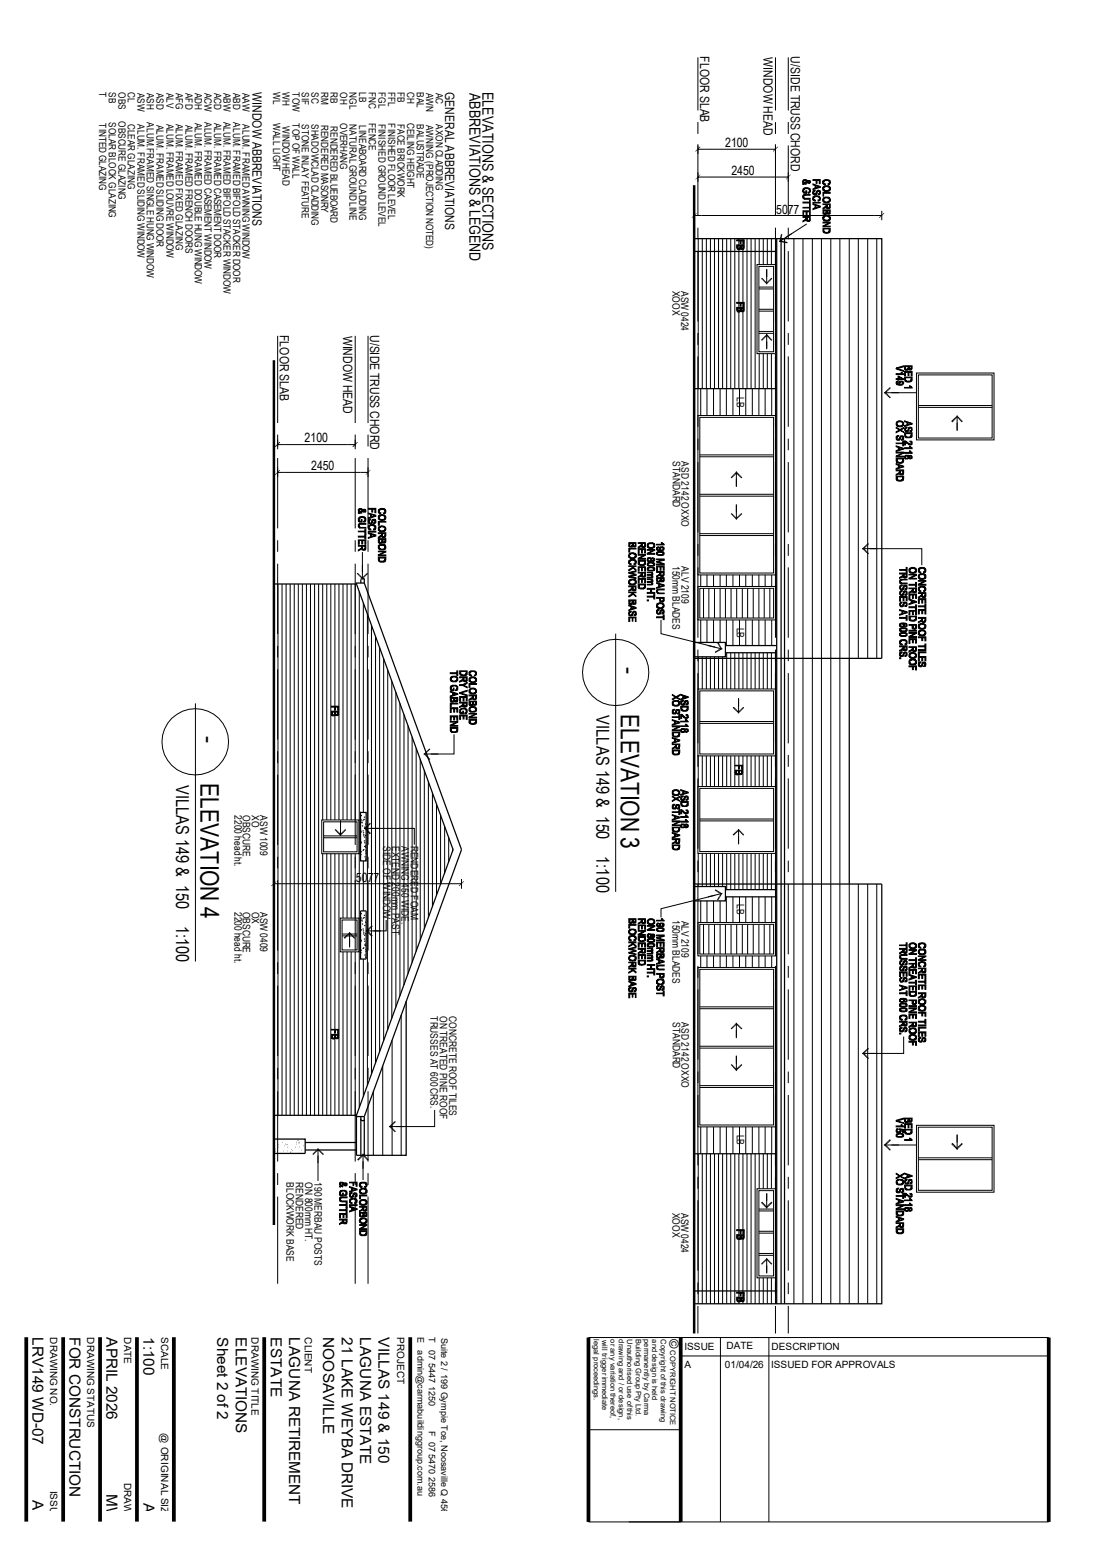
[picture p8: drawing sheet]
<svg xmlns="http://www.w3.org/2000/svg" width="297mm" height="420mm" viewBox="0 0 297 420" stroke-linecap="round" stroke-linejoin="round" font-family="sans-serif">
<defs><g id="words">
<g font-size="6.9">
<text x="168.1" y="180.6" transform="rotate(90 168.1 180.6)">-</text>
<text x="168.1" y="193.3" transform="rotate(90 168.1 193.3)">ELEVATION 3</text>
<text x="54.3" y="199.3" transform="rotate(90 54.3 199.3)">-</text>
<text x="54.3" y="212.2" transform="rotate(90 54.3 212.2)">ELEVATION 4</text>
</g>
<g font-size="4.8">
<text x="161.5" y="193.8" transform="rotate(90 161.5 193.8)">VILLAS 149 &amp; 150</text>
<text x="47.7" y="212.6" transform="rotate(90 47.7 212.6)">VILLAS 149 &amp; 150</text>
<text x="161.5" y="231.9" transform="rotate(90 161.5 231.9)">1:100</text>
<text x="47.7" y="250.8" transform="rotate(90 47.7 250.8)">1:100</text>
</g>
<g font-size="4.1">
<text x="127.1" y="25.1" transform="rotate(90 127.1 25.1)">ABBREVIATIONS &amp; LEGEND</text>
<text x="130.6" y="24.8" transform="rotate(90 130.6 24.8)">ELEVATIONS &amp; SECTIONS</text>
<text x="8.8" y="362.2" transform="rotate(90 8.8 362.2)">LRV149 WD-07</text>
<text x="18.8" y="362.2" transform="rotate(90 18.8 362.2)">FOR CONSTRUCTION</text>
<text x="28.9" y="362.2" transform="rotate(90 28.9 362.2)">APRIL 2026</text>
<text x="38.9" y="362.2" transform="rotate(90 38.9 362.2)">1:100</text>
<text x="58.8" y="362.2" transform="rotate(90 58.8 362.2)">Sheet 2 of 2</text>
<text x="63.8" y="362.2" transform="rotate(90 63.8 362.2)">ELEVATIONS</text>
<text x="73.3" y="362.2" transform="rotate(90 73.3 362.2)">ESTATE</text>
<text x="78.3" y="362.2" transform="rotate(90 78.3 362.2)">LAGUNA RETIREMENT</text>
<text x="87.5" y="362.2" transform="rotate(90 87.5 362.2)">NOOSAVILLE</text>
<text x="92.5" y="362.2" transform="rotate(90 92.5 362.2)">21 LAKE WEYBA DRIVE</text>
<text x="97.5" y="362.2" transform="rotate(90 97.5 362.2)">LAGUNA ESTATE</text>
<text x="102.5" y="362.2" transform="rotate(90 102.5 362.2)">VILLAS 149 &amp; 150</text>
<text x="8.8" y="406.3" transform="rotate(90 8.8 406.3)">A</text>
<text x="28.9" y="404.7" transform="rotate(90 28.9 404.7)">MW</text>
<text x="38.9" y="407.1" transform="rotate(90 38.9 407.1)">A3</text>
</g>
<g font-size="3.5">
<text x="189.6" y="15.3" transform="rotate(90 189.6 15.3)">FLOOR SLAB</text>
<text x="206.8" y="15.5" transform="rotate(90 206.8 15.5)">WINDOW HEAD</text>
<text x="214.1" y="15.3" transform="rotate(90 214.1 15.3)">U/SIDE TRUSS CHORD</text>
<text x="68.3" y="25" transform="rotate(90 68.3 25)">WINDOW ABBREVIATIONS</text>
<text x="120.6" y="24.9" transform="rotate(90 120.6 24.9)">GENERAL ABBREVIATIONS</text>
<text x="196.3" y="39.8">2100</text>
<text x="198" y="47.4">2450</text>
<text x="210.1" y="57.9">5077</text>
<text x="75.8" y="90.7" transform="rotate(90 75.8 90.7)">FLOOR SLAB</text>
<text x="93" y="90.9" transform="rotate(90 93 90.9)">WINDOW HEAD</text>
<text x="100.2" y="90.7" transform="rotate(90 100.2 90.7)">U/SIDE TRUSS CHORD</text>
<text x="82.5" y="119.8">2100</text>
<text x="84.2" y="127.4">2450</text>
<text x="96.4" y="238.9">5077</text>
<text x="181.3" y="362.8" transform="rotate(90 181.3 362.8)">©</text>
</g>
<g font-size="2.8">
<text x="182.1" y="78.8" transform="rotate(90 182.1 78.8)">XOOX</text>
<text x="184.4" y="78.8" transform="rotate(90 184.4 78.8)">ASW 0424</text>
<text x="199.6" y="107.7" transform="rotate(90 199.6 107.7)">LB</text>
<text x="182.2" y="124.9" transform="rotate(90 182.2 124.9)">STANDARD</text>
<text x="184.5" y="125" transform="rotate(90 184.5 125)">ASD 2142 OXXO</text>
<text x="182.1" y="153.2" transform="rotate(90 182.1 153.2)">150mm BLADES</text>
<text x="184.5" y="153.5" transform="rotate(90 184.5 153.5)">ALV 2109</text>
<text x="199.6" y="170.1" transform="rotate(90 199.6 170.1)">LB</text>
<text x="63.5" y="220.8" transform="rotate(90 63.5 220.8)">2200 head ht.</text>
<text x="65.8" y="220.7" transform="rotate(90 65.8 220.7)">OBSCURE</text>
<text x="68.2" y="220.9" transform="rotate(90 68.2 220.9)">XO</text>
<text x="70.4" y="220.9" transform="rotate(90 70.4 220.9)">ASW 1009</text>
<text x="103.7" y="229.2" transform="rotate(90 103.7 229.2)">SIDE OF WINDOW</text>
<text x="106.2" y="229.1" transform="rotate(90 106.2 229.1)">EXTEND 200mm PAST</text>
<text x="108.7" y="229.2" transform="rotate(90 108.7 229.2)">AWNING 450 WIDE.</text>
<text x="111.3" y="229.1" transform="rotate(90 111.3 229.1)">RENDERED FOAM</text>
<text x="199.6" y="244.9" transform="rotate(90 199.6 244.9)">LB</text>
<text x="63.5" y="246.9" transform="rotate(90 63.5 246.9)">2200 head ht.</text>
<text x="65.8" y="246.9" transform="rotate(90 65.8 246.9)">OBSCURE</text>
<text x="68.2" y="246.9" transform="rotate(90 68.2 246.9)">OX</text>
<text x="70.4" y="247" transform="rotate(90 70.4 247)">ASW 0409</text>
<text x="182.1" y="249.1" transform="rotate(90 182.1 249.1)">150mm BLADES</text>
<text x="184.5" y="249.4" transform="rotate(90 184.5 249.4)">ALV 2109</text>
<text x="116.6" y="275.3" transform="rotate(90 116.6 275.3)">TRUSSES AT 600 CRS.</text>
<text x="119.1" y="275.2" transform="rotate(90 119.1 275.2)">ON TREATED PINE ROOF</text>
<text x="121.7" y="275.2" transform="rotate(90 121.7 275.2)">CONCRETE ROOF TILES</text>
<text x="182.2" y="276.9" transform="rotate(90 182.2 276.9)">STANDARD</text>
<text x="184.5" y="277" transform="rotate(90 184.5 277)">ASD 2142 OXXO</text>
<text x="199.6" y="307.4" transform="rotate(90 199.6 307.4)">LB</text>
<text x="77.6" y="320.2" transform="rotate(90 77.6 320.2)">BLOCKWORK BASE</text>
<text x="80.1" y="320.2" transform="rotate(90 80.1 320.2)">RENDERED</text>
<text x="82.6" y="320.3" transform="rotate(90 82.6 320.3)">ON 800mm HT.</text>
<text x="85.2" y="320.2" transform="rotate(90 85.2 320.2)">190 MERBAU POSTS</text>
<text x="182.1" y="328.5" transform="rotate(90 182.1 328.5)">XOOX</text>
<text x="184.4" y="328.5" transform="rotate(90 184.4 328.5)">ASW 0424</text>
</g>
<g font-size="2.7">
<text x="26.8" y="25" transform="rotate(90 26.8 25)">T</text>
<text x="29.5" y="25" transform="rotate(90 29.5 25)">SB</text>
<text x="32.1" y="24.9" transform="rotate(90 32.1 24.9)">OBS</text>
<text x="34.6" y="25" transform="rotate(90 34.6 25)">CL</text>
<text x="37.3" y="25.1" transform="rotate(90 37.3 25.1)">ASW</text>
<text x="39.8" y="25.1" transform="rotate(90 39.8 25.1)">ASH</text>
<text x="42.4" y="25.1" transform="rotate(90 42.4 25.1)">ASD</text>
<text x="45" y="25.1" transform="rotate(90 45 25.1)">ALV</text>
<text x="47.6" y="25.1" transform="rotate(90 47.6 25.1)">AFG</text>
<text x="50.2" y="25.1" transform="rotate(90 50.2 25.1)">AFD</text>
<text x="52.7" y="25.1" transform="rotate(90 52.7 25.1)">ADH</text>
<text x="55.4" y="25.1" transform="rotate(90 55.4 25.1)">ACW</text>
<text x="58" y="25.1" transform="rotate(90 58 25.1)">ACD</text>
<text x="60.5" y="25.1" transform="rotate(90 60.5 25.1)">ABW</text>
<text x="63.2" y="25.1" transform="rotate(90 63.2 25.1)">ABD</text>
<text x="65.7" y="25.1" transform="rotate(90 65.7 25.1)">AAW</text>
<text x="74" y="25" transform="rotate(90 74 25)">WL</text>
<text x="76.5" y="25" transform="rotate(90 76.5 25)">WH</text>
<text x="79.2" y="25" transform="rotate(90 79.2 25)">TOW</text>
<text x="81.7" y="25" transform="rotate(90 81.7 25)">SIF</text>
<text x="84.3" y="25" transform="rotate(90 84.3 25)">SC</text>
<text x="87" y="24.9" transform="rotate(90 87 24.9)">RM</text>
<text x="89.5" y="24.9" transform="rotate(90 89.5 24.9)">RB</text>
<text x="92.1" y="24.9" transform="rotate(90 92.1 24.9)">OH</text>
<text x="94.7" y="24.9" transform="rotate(90 94.7 24.9)">NGL</text>
<text x="97.3" y="24.9" transform="rotate(90 97.3 24.9)">LB</text>
<text x="99.9" y="24.9" transform="rotate(90 99.9 24.9)">FNC</text>
<text x="102.4" y="24.9" transform="rotate(90 102.4 24.9)">FGL</text>
<text x="105.1" y="24.9" transform="rotate(90 105.1 24.9)">FFL</text>
<text x="107.6" y="24.9" transform="rotate(90 107.6 24.9)">FB</text>
<text x="110.2" y="25" transform="rotate(90 110.2 25)">CH</text>
<text x="112.9" y="24.9" transform="rotate(90 112.9 24.9)">BAL</text>
<text x="115.4" y="25.1" transform="rotate(90 115.4 25.1)">AWN</text>
<text x="118" y="25.1" transform="rotate(90 118 25.1)">AC</text>
<text x="26.8" y="33.4" transform="rotate(90 26.8 33.4)">TINTED GLAZING</text>
<text x="29.5" y="33.1" transform="rotate(90 29.5 33.1)">SOLAR BLOCK GLAZING</text>
<text x="32.1" y="32.8" transform="rotate(90 32.1 32.8)">OBSCURE GLAZING</text>
<text x="34.6" y="33.6" transform="rotate(90 34.6 33.6)">CLEAR GLAZING</text>
<text x="37.3" y="33.6" transform="rotate(90 37.3 33.6)">ALUM. FRAMED SLIDING WINDOW</text>
<text x="39.8" y="33.1" transform="rotate(90 39.8 33.1)">ALUM.FRAMED SINGLE HUNG WINDOW</text>
<text x="42.4" y="33.8" transform="rotate(90 42.4 33.8)">ALUM. FRAMED SLIDING DOOR</text>
<text x="45" y="33.5" transform="rotate(90 45 33.5)">ALUM. FRAMED LOUVRE WINDOW</text>
<text x="47.6" y="33.6" transform="rotate(90 47.6 33.6)">ALUM. FRAMED FIXED GLAZING</text>
<text x="50.2" y="33.7" transform="rotate(90 50.2 33.7)">ALUM. FRAMED FRENCH DOORS</text>
<text x="52.7" y="33.2" transform="rotate(90 52.7 33.2)">ALUM. FRAMED DOUBLE HUNG WINDOW</text>
<text x="55.4" y="33.1" transform="rotate(90 55.4 33.1)">ALUM. FRAMED CASEMENT WINDOW</text>
<text x="58" y="33.2" transform="rotate(90 58 33.2)">ALUM. FRAMED CASEMENT DOOR</text>
<text x="60.5" y="33" transform="rotate(90 60.5 33)">ALUM. FRAMED BIFOLD STACKER WINDOW</text>
<text x="63.2" y="33.1" transform="rotate(90 63.2 33.1)">ALUM. FRAMED BIFOLD STACKER DOOR</text>
<text x="65.7" y="33.6" transform="rotate(90 65.7 33.6)">ALUM. FRAMED AWNING WINDOW</text>
<text x="74" y="33.4" transform="rotate(90 74 33.4)">WALL LIGHT</text>
<text x="76.5" y="34.2" transform="rotate(90 76.5 34.2)">WINDOW HEAD</text>
<text x="79.2" y="33.4" transform="rotate(90 79.2 33.4)">TOP OF WALL</text>
<text x="81.7" y="33.7" transform="rotate(90 81.7 33.7)">STONE INLAY FEATURE</text>
<text x="84.3" y="33.6" transform="rotate(90 84.3 33.6)">SHADOWCLAD CLADDING</text>
<text x="87" y="33.8" transform="rotate(90 87 33.8)">RENDERED MASONRY</text>
<text x="89.5" y="34.2" transform="rotate(90 89.5 34.2)">RENDERED BLUEBOARD</text>
<text x="92.1" y="33.3" transform="rotate(90 92.1 33.3)">OVERHANG</text>
<text x="94.7" y="33.6" transform="rotate(90 94.7 33.6)">NATURAL GROUND LINE</text>
<text x="97.3" y="33.8" transform="rotate(90 97.3 33.8)">LINEABOARD CLADDING</text>
<text x="99.9" y="33.3" transform="rotate(90 99.9 33.3)">FENCE</text>
<text x="102.4" y="33.5" transform="rotate(90 102.4 33.5)">FINISHED GROUND LEVEL</text>
<text x="105.1" y="33.4" transform="rotate(90 105.1 33.4)">FINISHED FLOOR LEVEL</text>
<text x="107.6" y="33.6" transform="rotate(90 107.6 33.6)">FACE BRICKWORK</text>
<text x="110.2" y="33.2" transform="rotate(90 110.2 33.2)">CEILING HEIGHT</text>
<text x="112.9" y="33.6" transform="rotate(90 112.9 33.6)">BALUSTRADE</text>
<text x="115.4" y="33.7" transform="rotate(90 115.4 33.7)">AWNING (PROJECTION NOTED)</text>
<text x="118" y="33.6" transform="rotate(90 118 33.6)">AXON CLADDING</text>
<text x="13.5" y="362.2" transform="rotate(90 13.5 362.2)">DRAWING NO.</text>
<text x="23.6" y="362.2" transform="rotate(90 23.6 362.2)">DRAWING STATUS</text>
<text x="33.6" y="362.2" transform="rotate(90 33.6 362.2)">DATE</text>
<text x="43.6" y="362.2" transform="rotate(90 43.6 362.2)">SCALE</text>
<text x="68.1" y="362.2" transform="rotate(90 68.1 362.2)">DRAWING TITLE</text>
<text x="82.5" y="362.2" transform="rotate(90 82.5 362.2)">CLIENT</text>
<text x="107.5" y="362.2" transform="rotate(90 107.5 362.2)">PROJECT</text>
<text x="185.3" y="365.6">ISSUE</text>
<text x="196.7" y="365.5">DATE</text>
<text x="208.9" y="365.6">DESCRIPTION</text>
<text x="185.3" y="370.5">A</text>
<text x="196.3" y="370.6">01/04/26</text>
<text x="208.8" y="370.6">ISSUED FOR APPROVALS</text>
<text x="43.6" y="388.3" transform="rotate(90 43.6 388.3)">@ ORIGINAL SIZE</text>
<text x="33.6" y="401.7" transform="rotate(90 33.6 401.7)">DRAWN</text>
<text x="13.5" y="403.8" transform="rotate(90 13.5 403.8)">ISSUE</text>
</g>
<g font-size="2.5">
<text x="113" y="362.1" transform="rotate(90 113 362.1)">E</text>
<text x="113" y="365.8" transform="rotate(90 113 365.8)">admin@carmabuildinggroup.com.au</text>
<text x="116.1" y="362.2" transform="rotate(90 116.1 362.2)">T</text>
<text x="116.1" y="365.8" transform="rotate(90 116.1 365.8)">07 5447 1250</text>
<text x="119.5" y="362.3" transform="rotate(90 119.5 362.3)">Suite 2 / 199 Gympie Tce, Noosaville Q 4566</text>
<text x="116.1" y="387.7" transform="rotate(90 116.1 387.7)">F 07 5470 2586</text>
</g>
<g font-size="2">
<text x="160.8" y="362.8" transform="rotate(90 160.8 362.8)">legal proceedings.</text>
<text x="163.1" y="362.9" transform="rotate(90 163.1 362.9)">will trigger immediate</text>
<text x="165.3" y="362.8" transform="rotate(90 165.3 362.8)">or any variation thereof,</text>
<text x="167.6" y="362.8" transform="rotate(90 167.6 362.8)">drawing and / or design,</text>
<text x="169.8" y="362.8" transform="rotate(90 169.8 362.8)">Unauthorised use of this</text>
<text x="172.1" y="362.8" transform="rotate(90 172.1 362.8)">Building Group Pty Ltd.</text>
<text x="174.4" y="362.8" transform="rotate(90 174.4 362.8)">permanently by Carma</text>
<text x="176.6" y="362.8" transform="rotate(90 176.6 362.8)">and design is held</text>
<text x="178.9" y="362.8" transform="rotate(90 178.9 362.8)">Copyright of this drawing</text>
<text x="181.4" y="365.8" transform="rotate(90 181.4 365.8)">COPYRIGHT NOTICE</text>
</g>
</g></defs>
<g fill="none" stroke="#000" stroke-width=".27">
<path d="M189 15.5v14.4M210 15.5v14.4M213.4 15.5v14.4M189 33.1v3.2M189 39.1v19.4M210 33.1v3.2M210 39.1v19.4M213.4 33.1v3.2M213.4 39.4v19.1M188 58.4h50.8M188 57.1v2.5M189 40.4h21"/>
<path d="M189 48h24.4M238.8 57.1v2.5M189 61.7v3.1M189 68v19.1M189.1 64.6v40.7M190.2 64.6v40.7M191.3 64.6v40.7M192.4 64.6v40.7M193.5 64.6v40.7M194.6 64.6v40.7M195.7 64.6v40.7M196.8 64.6v40.7"/>
<path d="M197.9 64.6v40.7M199 64.6v40.7M200.1 64.6v40.7M201.2 64.6v40.7M202.3 64.6v40.7M203.4 64.6v40.7M204.5 64.6v40.7M205.5 72.2h4v23.1h-4zM205.5 78.3h4M205.5 77.8h4M205.6 64.6v7.1M206.7 64.6v7.1"/>
<path d="M207.6 72.9v4.1M207.8 64.6v7.1M208.9 64.6v7.1M210 68.1v27.7M210 71.7h-5v24.1h5M210 61.7v25.4M213.4 61.7v3.1M213.4 68v19.1M214.4 63.3l-3.4 2.2M215 64.6v288.6M217.4 64.6v288.6M218.4 60.7l-5.7 3.7"/>
<path d="M220 64.6v288.6M222.4 64.6v288.6M225 64.6v288.6M227.4 64.6v288.6M230 64.6v113.8M232.4 64.6v113.8M234.9 64.6v113.8M237.4 64.6v113.8M75.2 91v23.6M96.2 91v23.6M99.7 91v23.6M189 90.2v3.2"/>
<path d="M189 96.6v19M205.5 84.3h4M205.5 83.8h4M205.5 90.3h4M205.5 89.8h4M205.6 95.8v9.5M206.7 95.8v9.5M207.6 90.5v4.1M207.8 95.8v9.5M208.9 95.8v9.5M210 90.2v3.2M210 95.8v19.8"/>
<path d="M213.4 90.2v3.2M213.4 96.6v19M75.2 117.7v4M96.2 117.7v4M99.7 117.7v3.2M189 112.6h21v43.1h-21zM189 118.8v3.2M189.5 113.1h20v42.1h-20zM189.7 105.3v7.3M191.4 105.3v7.3M193.2 105.3v7.3M195 105.3v7.3"/>
<path d="M196.7 105.3v7.3M198.5 105.3v7.3M200.2 105.3v7.3M201.9 105.3v7.3M203.7 105.3v7.3M205.5 105.3v7.3M207.2 105.3v7.3M209 105.3v7.3M210 118.8v3.2M213.4 118.8v3.2M239.4 106.4h8.8M248.2 101h21v18.2h-21z"/>
<path d="M248.7 101.6h19.9v17.1h-19.9zM248.7 109.9h19.9M248.7 110.4h19.9M259.2 112.6v4.1M75.2 124.1v19M75.2 120.4h21M75.2 128h24.5M96.2 124.1v19M99.7 124.1v19M189 125.2v19M189.5 133.9h20M189.5 134.4h20"/>
<path d="M189.5 123.2h20M189.5 123.7h20M199.4 127.7v4.2M199.4 136.6v4.2M210 125.2v19M213.4 125.2v19M75.2 146.3v3.2M75.2 152.7v19M75.3 158.2v143.9M76.4 158.2v143.9M77.5 158.2v143.9M78.6 158.2v143.9"/>
<path d="M79.7 158.2v143.9M80.8 158.2v143.9M81.9 158.2v143.9M83 158.2v143.9M84.1 158.2v143.9M85.2 158.2v143.9M86.3 158.2v143.9M87.4 158.2v63.9M88.5 158.2v63.9M89.6 158.2v63.9M90.7 158.2v63.9M91.8 158.2v63.9"/>
<path d="M92.9 158.2v63.9M94 158.2v63.9M95.1 158.2v63.9M96.2 146.3v3.2M96.2 152.7v76.2M98.1 149.6v7.3M99.7 146.3v3.2M99.7 152.7v19M189 158.9h21v9h-21zM189 147.4v3.2M189 153.7v19.1M189.5 159.4h20v8h-20z"/>
<path d="M189.5 145.1h20M189.5 144.6h20M189.7 155.7v3.2M190.5 159.4v8M191.4 155.7v3.2M191.9 159.4v8M193.2 155.7v3.2M193.5 159.4v8M195 155.7v3.2M195 159.4v8M196.4 159.4v8M196.7 155.7v3.2"/>
<path d="M198 159.4v8M198.5 155.7v3.2M199.5 159.4v8M200.2 155.7v3.2M201 159.4v8M201.9 155.7v3.2M202.4 159.4v8M203.7 155.7v3.2M204 159.4v8M205.5 155.7v3.2M205.5 159.4v8M206.9 159.4v8"/>
<path d="M207.2 155.7v3.2M208.4 159.4v8M209 155.7v3.2M210 147.4v3.2M210 153.7v19.1M213.4 147.4v3.2M213.4 153.7v19.1M233.4 148.6h4.1M235.5 148.6h14.1v4.5M75.2 175v3.1M97.3 160.3v139.7M98.4 163.4v56.7"/>
<path d="M99.5 166.3v127.7M99.7 175v3.1M100.6 169.4v121.6M101.7 172.4v115.6M102.8 175.4v109.5M103.9 178.4v103.5M166.7 171.7v69.9M179 167.9v3.8l14.6 3.6M189 176v3.1M189.1 177.9v8.7M189.7 167.9v6.1M190.2 177.9v8.7"/>
<path d="M191.3 177.9v8.7M191.4 167.9v6.1M191.7 174.9l3.9 .9M192.4 177.9v8.7M193.2 167.9v6.1M193.5 177.9v8.7M194.6 177.9v8.7M195 167.9v6.1M195.7 177.9v8.7M196.7 167.9v7M196.8 176.8v9.8M197.9 176.8v9.8"/>
<path d="M198.5 167.9v7M199 176.8v9.8M200.1 176.8v9.8M200.2 167.9v7M201.2 176.8v9.8M201.9 167.9v7M202.3 176.8v9.8M203.4 176.8v9.8M203.7 167.9v7M204.5 176.8v9.8M205.5 167.9v7M205.6 176.8v9.8"/>
<path d="M206.7 176.8v9.8M207.2 167.9v7M207.8 176.8v9.8M208.9 176.8v9.8M209 167.9v7M210 176v25.4M213.4 176v3.1M52.9 190.5v70M75.2 181.3v19.1M99.7 181.3v19.1M105 181.5v97.4M106.1 184.5v91.4"/>
<path d="M107.2 187.5v85.3M108.3 190.5v79.3M109.4 193.6v73.2M110.5 196.6v67.2M111.6 199.6v61.1M122.9 198.9v5.4h-6.2M189 186.6h21v18.2h-21zM189 182.3v19.1M189.5 187.2h20v17.1h-20zM189.5 195.5h20M189.5 196h20M200 189.1v4.2"/>
<path d="M213.4 182.3v19.1M75.2 203.5v3.2M75.2 209.8v19.1M99.7 203.5v3.2M99.7 209.8v19.1M112.7 202.6v55.2M113.8 205.6v49.1M114.7 204.3h4M114.9 208.7v43M116 211.7v37M117.1 214.8v30.9M118.2 217.7v24.9"/>
<path d="M189 213.1h21v18.1h-21zM189 204.5v3.2M189 210.9v19M189.1 204.8v8.3M189.5 213.6h20v17.1h-20zM190.2 204.8v8.3M191.3 204.8v8.3M192.4 204.8v8.3M193.5 204.8v8.3M194.6 204.8v8.3M195.7 204.8v8.3M196.8 204.8v8.3"/>
<path d="M197.9 204.8v8.3M199 204.8v8.3M200.1 204.8v8.3M201.2 204.8v8.3M202.3 204.8v8.3M203.4 204.8v8.3M204.5 204.8v8.3M205.6 204.8v8.3M206.7 204.8v8.3M207.8 204.8v8.3M208.9 204.8v8.3M210 204.5v25.4"/>
<path d="M213.4 204.5v3.2M213.4 210.9v19M74.2 239.4h50.8M74.2 238.1v2.6M75.2 232.1v3.1M75.2 238.5v19M87.1 222.1h10.1v9.2h-10.1zM87.4 231.3v70.8M87.6 222.6h9.1v8.2h-9.1zM87.6 226.4h9.1M87.6 226.9h9.1M88.5 231.3v70.8"/>
<path d="M89.6 231.3v70.8M90.7 231.3v70.8M91.8 231.3v70.8M92.2 222.2v4.2M92.9 231.3v17.4M94 231.3v17.4M95.1 231.3v17.4M96.2 231.3v26.2M98.4 233.2v13.6M98.6 224.4h3.9M99.7 232.1v3.1M99.7 238.5v19"/>
<path d="M100.6 224.4h11.6v4.4M119.3 220.8v18.8M120.4 223.8v12.8M121.5 226.8v6.8M122.6 229.8v.7M125 238.1v2.6M189 233.1v3.2M189 239.5v19M189.1 231.2v9M189.5 221.9h20M189.5 222.4h20M190.2 231.2v9"/>
<path d="M191.3 231.2v9M192.4 231.2v9M193.5 231.2v9M194.6 231.2v9M195.7 231.2v9M196.8 231.2v9.8M197.9 231.2v9.8M199 231.2v9.8M200 224.6v4.1M200.1 231.2v9.8M201.2 231.2v9.8M202.3 231.2v9.8"/>
<path d="M203.4 231.2v9.8M204.5 231.2v9.8M205.6 231.2v9.8M206.7 231.2v9.8M207.8 231.2v9.8M208.9 231.2v9.8M210 231.2v27.3M213.4 233.1v3.2M213.4 239.5v19M230 239.5v113.7M232.4 239.5v113.7M234.9 239.5v113.7"/>
<path d="M237.4 239.5v113.7M92.1 248.7h5.1v9.2h-5.1zM92.6 249.2h4.1v8.1h-4.1zM92.6 253.5h4.1M92.6 253h4.1M92.9 257.9v44.2M94 257.9v44.2M94.7 252.5v4.2M95.1 257.9v44.2M96.2 257.9v56.8M98.4 259.8v37.3M99.1 252.2h4"/>
<path d="M104.6 249.2v3h-3.5M189 249.9h21v9.1h-21zM189.5 250.4h20v8h-20zM189.7 244.1v5.8M189.7 259v3.1M190.5 250.4v8M191.4 244.1v5.8M191.4 259v3.1M191.9 250.4v8M193.2 244.1v5.8M193.2 259v3.1M193.5 250.4v8"/>
<path d="M193.6 242.5l-14.6 3.7v2.3M195 244.1v5.8M195 250.4v8M195 259v3.1M195.6 242l-3.9 1M196.4 250.4v8M196.7 243v6.9M196.7 259v3.1M198 250.4v8M198.5 243v6.9M198.5 259v3.1M199.5 250.4v8"/>
<path d="M200.2 243v6.9M200.2 259v3.1M201 250.4v8M201.9 243v6.9M201.9 259v3.1M202.4 250.4v8M203.7 243v6.9M203.7 259v3.1M204 250.4v8M205.5 243v6.9M205.5 250.4v8M205.5 259v3.1"/>
<path d="M206.9 250.4v8M207.2 243v6.9M207.2 259v3.1M208.4 250.4v8M209 243v6.9M209 259v3.1M75.2 260.6v3.3M75.2 267v19M99.7 260.6v3.3M99.7 267v19M108.6 275v38M189 262.1h21v43.2h-21z"/>
<path d="M189 261.7v3.2M189 268v19.1M189.5 262.6h20v42.2h-20zM189.5 272.8h20M189.5 273.3h20M199.4 277.1v4.1M210 261.7v3.2M210 268v19.1M213.4 261.7v3.2M213.4 268v19.1M75.2 289.3v3.1M75.2 295.6v19.1"/>
<path d="M99.7 289.3v3.1M99.7 295.6v19.1M101.1 295.5v17.5M103.6 288.7v24.3M106.2 281.8v31.2M189 290.3v3.1M189 296.6v19.1M189.5 283.9h20M189.5 283.4h20M189.5 294.6h20M189.5 294.1h20M199.4 286v4.1"/>
<path d="M210 290.3v3.1M210 296.6v25.4M213.4 290.3v3.1M213.4 296.6v19.1M233.4 285.4h4.1M244.7 280.8v4.6h-9.2M74.2 308.6h.1M74.2 311.9h.1M74.2 310.9h.1M74.3 309.6h.1M74.5 311.3h.1M74.6 312h.1"/>
<path d="M75 311h.1M75.2 317.8v3.2M75.3 310.8h.1M75.4 310.1h.1M75.8 312.4h.1M76.5 309.5h.1M76.6 311.8h.1M77 310.4h.1M77.3 309.9h.1M77.6 310.1h.1M77.7 310.8h.1M77.8 310h.1"/>
<path d="M77.9 311.8h.1M78.6 312.2h.1M78.7 312h.1M78.9 311.4h.1M79.1 311.7h.1M79.9 310.8h.1M80.2 309.9h.1M80.2 309.4h.1M80.5 308.9h.1M80.8 309h.1M80.9 309.6h.1M80.9 309.7h.1"/>
<path d="M81 310.7h.1M81.1 309.4h.1M81.2 312.4h.1M81.5 311.6h.1M82.1 310.3h.1M86.1 311.1v8.8M96.2 317.8v3.2M98.3 312.5v7.2M99.7 317.8v3.2M105.3 305.2h4.1M117.7 300.7v4.5h-10.3M189 318.8v3.2"/>
<path d="M189.1 312.5v40.7M189.7 305.3v7.2M190.2 312.5v40.7M191.3 312.5v40.7M191.4 305.3v7.2M192.4 312.5v40.7M193.2 305.3v7.2M193.5 312.5v40.7M194.6 312.5v40.7M195 305.3v7.2M195.7 312.5v40.7M196.7 305.3v7.2"/>
<path d="M196.8 312.5v40.7M197.9 312.5v40.7M198.5 305.3v7.2M199 312.5v40.7M200.1 312.5v40.7M200.2 305.3v7.2M201.2 312.5v40.7M201.9 305.3v7.2M202.3 312.5v40.7M203.4 312.5v40.7M203.7 305.3v7.2M204.5 312.5v40.7"/>
<path d="M205.5 305.3v7.2M205.6 312.5v9.5M206.7 312.5v9.5M207.2 305.3v7.2M207.8 312.5v9.5M208.9 312.5v9.5M209 305.3v7.2M213.4 318.8v3.2M239.4 310.2h8.8M248.2 304.8h21v18.2h-21zM248.7 305.4h19.9v17.1h-19.9zM248.7 313.6h19.9"/>
<path d="M248.7 314.2h19.9M259.2 307.3v4.1M75.2 324.1v23.7M96.2 324.1v23.7M99.7 324.1v23.7M189 325.2v19M205 322h5v24.2h-5zM205.5 322.5h4v23.2h-4zM205.5 333.5h4M205.5 334.1h4M205.5 327.5h4M205.5 328h4"/>
<path d="M205.5 339.6h4M207.6 323.2v4.2M210 325.2v19M213.4 325.2v19M189 347.4v3.2M189 353.8v7.4M205.5 340.1h4M205.6 346.2v7M206.7 346.2v7M207.6 340.8v4.2M207.8 346.2v7M208.9 346.2v7"/>
<path d="M210 346.2v7M210 353.8v7.4M213.4 347.4v3.2M213.4 353.8v7.4M159.3 362.3h124.7M184.3 367.3h99.7M195.1 362.3v50M208.2 362.3v50M159.3 387.3h25M159.3 412.3h124.7"/>
<circle cx="166.7" cy="182.2" r="9"/>
<circle cx="52.9" cy="200.9" r="9"/>
</g>
<g fill="#000">
<path d="M189.6 39.7l-1.2 1.4-.1-.2zM189.6 39.7l.1 .1-1.3 1.3zM187.3 59l1.3-1.3zM188.6 57.7l-1.2 1.4zM188.3 48.6l1.3-1.3zM189.6 47.3l-1.2 1.3zM210.6 39.7l-1.2 1.4-.1-.2zM210.6 39.7l.1 .1-1.3 1.3zM214 47.3l-1.1 1.3zM238 59l1.3-1.3-1.1 1.4zM239.3 57.7l.1 .1-1.2 1.3zM206.1 75.5l1.5 1v.5z"/>
<path d="M206.1 75.5l.2-.3 1.3 1.3zM207.6 76.5l1.3-1.3-1.3 1.8zM208.9 75.2l.2 .3-1.5 1.5zM211.5 63.4v1.8l-.5 .3zM211.5 63.4l.3 .1-.3 1.7zM207.6 90.5v.6l-1.3 1.2zM207.6 90.5l-1.3 1.8-.2-.2zM207.6 91.1l1.5 1-.2 .2zM207.6 90.5l1.5 1.6-1.5-1zM75.7 119.7l-1.1 1.4-.2-.2zM75.7 119.7l.2 .1-1.3 1.3zM239.4 106.4l1.8 1.3-.2 .2z"/>
<path d="M239.4 106.4h.5l1.3 1.3zM239.4 106.4l1.6-1.5-1.1 1.5zM241 104.9l.2 .2-1.3 1.3zM259.2 112.6v.5l-1.3 1.3zM257.6 114.1l1.6-1.5-1.3 1.8zM259.2 113.1l1.5 1-.3 .3zM259.2 112.6l1.5 1.5-1.5-1zM74.4 128.6l1.3-1.3-1.1 1.4zM75.7 127.3l.2 .1-1.3 1.3zM95.4 120.9l1.4-1.2-1.2 1.4zM96.8 119.7l.1 .1-1.3 1.3zM99 128.6l1.2-1.3z"/>
<path d="M100.2 127.3l-1.1 1.4zM197.9 139.2l1.5 1.1v.5zM197.9 139.2l.2-.2 1.3 1.3zM199.4 127.7v.6l-1.3 1.3zM199.4 127.7l-1.3 1.9-.2-.3zM199.4 128.3l1.6 1-.3 .3zM199.4 127.7l1.6 1.6-1.6-1zM96.6 155.4l1.5 1v.5zM96.9 155.2l1.2 1.2-1.5-1zM99.4 155.2l-1.3 1.7v-.5zM99.4 155.2l.3 .2-1.6 1.5zM199.4 140.3l1.3-1.3-1.3 1.8z"/>
<path d="M200.7 139l.3 .2-1.6 1.6zM233.4 148.6l1.9 1.3-.3 .3zM233.4 148.6h.6l1.3 1.3zM233.4 148.6l1.6-1.5-1 1.5zM235 147.1l.3 .3-1.3 1.2zM193.5 176.6l1.6-1-1.4 1.3zM193.7 176.9l1.4-1.3 .5 .2zM194.1 174.1l1.5 1.7-.5-.2zM194.1 174.1l.4-.2 1.1 1.9zM198.4 191.7l1.6 1v.6zM198.4 191.7l.3-.2 1.3 1.2zM201.3 191.5l-1.3 1.8v-.6z"/>
<path d="M201.3 191.5l.2 .2-1.5 1.6zM114.7 204.3l1.8 1.3-.3 .3zM114.7 204.3h.5l1.3 1.3zM116.2 202.7l-1 1.6h-.5zM116.2 202.7l.3 .3-1.3 1.3zM73.4 240l1.4-1.3-1.2 1.4zM74.8 238.7l-1.2 1.4zM90.6 224.8l1.6 1v.6zM90.8 224.6l1.4 1.2-1.6-1zM93.5 224.6l-1.3 1.8v-.6zM93.5 224.6l.2 .2-1.5 1.6zM98.6 224.4l1.8 1.3-.2 .3z"/>
<path d="M98.6 224.4h.5l1.3 1.3zM98.6 224.4l1.6-1.5-1.1 1.5zM100.2 222.9l.2 .2-1.3 1.3zM125.5 238.7l-1.1 1.4-.2-.1zM200 224.6v.5l-1.3 1.3zM198.4 226.1l1.6-1.5-1.3 1.8zM200 225.1l1.5 1-.2 .3zM200 224.6l1.5 1.5-1.5-1zM94.7 252.5v.5l-1.3 1.3zM93 254l1.7-1.5-1.3 1.8zM94.7 253l1.5 1-.3 .3zM94.7 252.5l1.5 1.5-1.5-1z"/>
<path d="M99.1 252.2l1.8 1.2-.2 .4zM99.1 252.2h.6l1.2 1.2zM99.1 252.2l1.6-1.5-1 1.5zM100.7 250.7l.2 .2-1.2 1.3zM125.5 238.7l.1 .1-1.2 1.3zM195.1 242.2l-.6 1.7-.4-.2zM195.1 242.2l.5-.2-1.1 1.9zM193.5 241.3l2.1 .7-.5 .2zM193.7 240.9l1.9 1.1-2.1-.7zM199.4 277.1v.5l-1.3 1.2zM197.9 278.6l1.5-1.5-1.3 1.7zM199.4 277.6l1.6 1-.3 .2z"/>
<path d="M199.4 277.1l1.6 1.5-1.6-1zM197.9 288.5l1.5 1v.6zM198.1 288.2l1.3 1.3-1.5-1zM199.4 289.5l1.3-1.3-1.3 1.9zM200.7 288.2l.3 .3-1.6 1.6zM233.4 285.4l1.9 1.2-.3 .3zM233.4 285.4h.6l1.3 1.2zM233.4 285.4l1.6-1.6-1 1.6zM235 283.8l.3 .3-1.3 1.3zM86.1 311.1v.5l-1.3 1.3zM86.1 311.1l-1.3 1.8-.2-.3zM86.1 311.6l1.6 1-.2 .3z"/>
<path d="M86.1 311.1l1.6 1.5-1.6-1zM98.3 312.5v.6l-1.3 1.3zM96.7 314.2l1.6-1.7-1.3 1.9zM98.3 313.1l1.5 1.1-.2 .2zM98.3 312.5l1.5 1.7-1.5-1.1zM105.3 305.2l1.9 1.3-.3 .2zM105.3 305.2h.6l1.3 1.3zM105.3 305.2l1.6-1.5-1 1.5zM106.9 303.7l.3 .2-1.3 1.3zM239.4 310.2l1.8 1.2-.2 .3zM239.4 310.2h.5l1.3 1.2zM241 308.6l-1.1 1.6h-.5z"/>
<path d="M241 308.6l.2 .3-1.3 1.3zM257.6 309.9l1.6 1v.5zM257.9 309.6l1.3 1.3-1.6-1zM260.4 309.6l-1.2 1.8v-.5zM260.4 309.6l.3 .3-1.5 1.5zM206.1 325.8l1.5 1v.6zM206.3 325.5l1.3 1.3-1.5-1zM207.6 326.8l1.3-1.3-1.3 1.9zM208.9 325.5l.2 .3-1.5 1.6zM207.6 340.8v.5l-1.3 1.3zM207.6 340.8l-1.3 1.8-.2-.3zM207.6 341.3l1.5 1-.2 .3z"/>
<path d="M207.6 340.8l1.5 1.5-1.5-1z"/>
</g>
<path d="M188 50.2v311M74.2 97.6v234.3" fill="none" stroke="#000" stroke-width=".68" stroke-linecap="butt"/>
<g fill="none" stroke="#000" stroke-width=".34">
<path d="M188 64.6h50.8v113.8h-50.8M188 68.1h22.3M210.3 64.6v288.6M211.5 64.6v288.6M212.4 64.6v288.6M188 105.3h22.3M74.2 158.2h22.3M96.5 158.2l26.2 72-26.2 71.9M97.7 157.9v-.9l.3-.2h.6v1.1M98.6 157.9h-2.1v.3M98.6 157.9l26.4 72.3-26.4 72.3M188 174h8.4v3.9h-8.4"/>
<path d="M196.4 174.9h13.9M196.4 176.8h13.9M230 178.4v61.1M97.6 220.1h1.5v13.1h-1.5zM97.6 220.1h.1M97.7 222.8h.1M97.7 225.4h.1M97.7 231.5h.1M97.7 228.4h.1M97.7 225.2h.1M97.7 222h.1M97.8 228.1h.1"/>
<path d="M97.8 230.8h.1M97.8 220.9h.1M98 222.4h.1M98 222.9h.1M98.1 223.7h.1M98.3 225.1h.1M98.3 230.3h.1M98.4 225.6h.1M98.4 222.1h.1M98.5 226.4h.1M98.5 230.2h.1M98.5 226.1h.1"/>
<path d="M98.6 222h.1M98.6 221.4h.1M98.6 227.8h.1M98.7 224.1h.1M98.7 226.8h.1M98.7 229.3h.1M98.7 228.3h.1M98.8 232.1h.1M98.9 229.2h.1M99 232.7h.1M99 229.5h.1M99 226.4h.1"/>
<path d="M99 223.2h.1M99.1 230.5h.1M99.1 231.1h.1M188 239.5h50.8v113.7h-50.8M97.6 246.8h1.5v13h-1.5zM97.7 249.4h.1M97.7 252h.1M97.7 255h.1M97.7 258.1h.1M97.7 251.8h.1M97.7 248.6h.1M97.8 254.7h.1"/>
<path d="M97.8 257.4h.1M97.8 247.5h.1M98 249h.1M98 249.5h.1M98.1 250.3h.1M98.3 251.7h.1M98.3 256.9h.1M98.4 252.2h.1M98.4 248.7h.1M98.5 253h.1M98.5 256.8h.1M98.5 252.7h.1"/>
<path d="M98.6 248.5h.1M98.6 247.9h.1M98.6 254.4h.1M98.7 250.7h.1M98.7 253.4h.1M98.7 256h.1M98.7 255h.1M98.8 258.7h.1M98.9 255.7h.1M99 259.3h.1M99 256.2h.1M99 252.9h.1"/>
<path d="M99 249.8h.1M99.1 257.2h.1M99.1 257.7h.1M188 240.2h8.4v3.9h-8.4M196.4 243h13.9M196.4 241h13.9M110 271.2v41.8h-13.5v-10.9M74.2 308.6h8.4v3.9h-8.4M74.2 302.1h22.3M82.6 309.5h13.9M82.6 311.5h13.9M96.5 302.1v.4h2.1"/>
<path d="M97.7 303.4l.9 .2M97.7 302.5v10.5M98.6 302.5v10.5M188 312.5h22.3M188 349.7h22.3"/>
</g>
<g fill="#000" stroke="#000" stroke-width=".27">
<path d="M217.4 48.9l.3 .4-.1 .4-.3-.4z" fill-rule="evenodd"/>
<path d="M217.4 59.8l.7-.3 .2-.4v.5l-.3 .2-.6 .3z" fill-rule="evenodd"/>
<path d="M218.1 49.7h.3l-.1 .2-.3-.1z" fill-rule="evenodd"/>
<path d="M217.6 48.7l.6-.1 .2 .2v.3l-.2-.2h-.4l-.2 .2z" fill-rule="evenodd"/>
<path d="M217.6 51.7l.2 .4h.4v-.4h.2v.7h-.7z" fill-rule="evenodd"/>
<path d="M218.7 49l.5-.1v.3l-.1-.1-.4 .1z" fill-rule="evenodd"/>
<path d="M218.8 52.1l.4-.4-.1 .6-.2 .1z" fill-rule="evenodd"/>
<path d="M218.5 58.9v.7l.5 .1 .2-.3v.5h-.7z" fill-rule="evenodd"/>
<path d="M217.6 52.8l.2 .9h1.6v.3h-1.1a.69 .69 0 0 1-.9-.3 .69 .69 0 0 1 .2-.9z" fill-rule="evenodd"/>
<path d="M217.6 52.8l1.8-.1v.2h-1.5l-.3 .4z" fill-rule="evenodd"/>
<path d="M217.4 54.7h1.8v-.5h.2v1.3h-.2v-.5h-1.8z" fill-rule="evenodd"/>
<path d="M217.4 56.2h1.8v-.6h.2v1.3h-.2v-.6h-1.8z" fill-rule="evenodd"/>
<path d="M217.4 57.1h2v1.2h-.2v-.9h-.7v.9h-.2v-.9h-.7v1h-.2z" fill-rule="evenodd"/>
<path d="M217.4 58.6h2v1.1l-.2 .2v-1h-.7l-.1 .9-.1-.9h-.9z" fill-rule="evenodd"/>
<path d="M217.7 49.3l.1 .2 .6-.4v-.3l.1 .3 .2-.1 .1 .4h.4v-.5a.44 .44 0 0 1 0 .7 .44 .44 0 0 1-.7-.3l-.5 .5-.5 .2-.2-.2z" fill-rule="evenodd"/>
<path d="M217.4 51.3l.6-.5h.4a.83 .83 0 0 1 .9 .5 .83 .83 0 0 1-.1 .9v-.5a.84 .84 0 0 0-.8-.6 .84 .84 0 0 0-.8 .6v.6l-.3-.4z" fill-rule="evenodd"/>
<path d="M220.1 54.8h2v.2h-2z" fill-rule="evenodd"/>
<path d="M220.3 51.6l.4-.1-.4 .7z" fill-rule="evenodd"/>
<path d="M220.3 53.8l.3 .4h.2l-.1 .3-.4-.2z" fill-rule="evenodd"/>
<path d="M221.9 52.1v.5l-.3 .1-.1-.2h.3z" fill-rule="evenodd"/>
<path d="M220.1 53.4l.5-.4h.9l.4 .2v.6a.84 .84 0 0 0-.8-.6 .84 .84 0 0 0-.8 .6l-.1 .4-.2-.2z" fill-rule="evenodd"/>
<path d="M220.1 48.6h2v1.1h-.3v-.8h-.6v.8h-.2v-.8h-.9z" fill-rule="evenodd"/>
<path d="M220.1 49.8l2 .7v.3l-1.2-.5-.2 .6v-.7l-.6-.1z" fill-rule="evenodd"/>
<path d="M220.9 50.3v.5l.8-.2 .4 .2-2 .6v-.2l.6-.3z" fill-rule="evenodd"/>
<path d="M220.1 55.2l2 .6v.3l-1.2-.4-.2 .6v-.7l-.6-.2z" fill-rule="evenodd"/>
<path d="M220.9 55.7v.6l.9-.4 .3 .2-2 .7v-.3l.6-.2z" fill-rule="evenodd"/>
<path d="M220.1 51.8l.2-.2v.6a.36 .36 0 0 0 .4 .4 .36 .36 0 0 0 .3-.5 .58 .58 0 0 1 .8-.5 .58 .58 0 0 1 .1 1v-.7h-.2a.51 .51 0 0 0-.6 .6 .64 .64 0 0 1-.8 .2 .64 .64 0 0 1-.2-.9z" fill-rule="evenodd"/>
<path d="M221.9 53.3a.69 .69 0 0 1-.3 1.2l-.1-.3 .4-.2z" fill-rule="evenodd"/>
<path d="M223 49.4l.1 .3 .4 .2-.1 .2-.4-.2z" fill-rule="evenodd"/>
<path d="M222.8 56.3l.6-.2 .3-.4v.4l-.3 .2-.6 .4z" fill-rule="evenodd"/>
<path d="M223 57.1v.3a.35 .35 0 0 0 .4 .5 .35 .35 0 0 0 .3-.5l.1 .6-.5 .1-.3-.1z" fill-rule="evenodd"/>
<path d="M222.8 49a1.49 1.49 0 0 1 1.8-.1v.5a.89 .89 0 0 0-.8-.5 .89 .89 0 0 0-.8 .5v.5l-.2-.2z" fill-rule="evenodd"/>
<path d="M223 51.1a.84 .84 0 0 0 .8 .6 .84 .84 0 0 0 .8-.6v.5l-.4 .3-1-.1z" fill-rule="evenodd"/>
<path d="M223 54.1a.84 .84 0 0 0 .8 .6 .84 .84 0 0 0 .8-.6v.6l-.3 .2-1.3-.2z" fill-rule="evenodd"/>
<path d="M223.9 55.4v.8l.6 .1 .1-.4-.1 .6-.6-.1z" fill-rule="evenodd"/>
<path d="M223.9 57.1v.5l.6 .2v-.4l.1 .6h-.4l-.3-.1z" fill-rule="evenodd"/>
<path d="M223 59.1a.88 .88 0 0 0 .8 .6 .88 .88 0 0 0 .8-.6v.5l-.4 .3-1-.1z" fill-rule="evenodd"/>
<path d="M222.8 52.1h2v.3h-1.8v.7h-.2z" fill-rule="evenodd"/>
<path d="M222.8 55.2h2v1.1l-.2 .1v-1h-.7v1l-.2-1h-.9z" fill-rule="evenodd"/>
<path d="M222.8 56.9h2v.9l-.2 .2-.1-.9h-.6v.8l-.1 .1-.1-.9h-.7l-.1 .9z" fill-rule="evenodd"/>
<path d="M224.6 48.9a.66 .66 0 0 1 .3 .7 .66 .66 0 0 1-.6 .5l-.1-.3 .4-.2z" fill-rule="evenodd"/>
<path d="M222.9 50.6l.7-.3a.93 .93 0 0 1 1.3 .9l-.3 .4v-.5a.84 .84 0 0 0-.8-.6 .84 .84 0 0 0-.8 .6l-.1 .5-.1-.3z" fill-rule="evenodd"/>
<path d="M222.9 53.6l.8-.2a.85 .85 0 0 1 1.1 1l-.2 .3v-.6a.84 .84 0 0 0-.8-.5 .84 .84 0 0 0-.8 .5l-.1 .6-.1-.4z" fill-rule="evenodd"/>
<path d="M222.9 58.6l.2-.1a1.02 1.02 0 0 1 1.2-.1 1.02 1.02 0 0 1 .5 1.1l-.2 .1v-.5a.84 .84 0 0 0-.8-.6 .84 .84 0 0 0-.8 .6v.5l-.2-.3z" fill-rule="evenodd"/>
<path d="M199.7 66.6l.2 .8h.3l.2-.5-.1 .7-.6-.1z" fill-rule="evenodd"/>
<path d="M200.7 66.6v.3a.32 .32 0 0 0 .3 .5 .32 .32 0 0 0 .3-.5v.5l-.6 .1z" fill-rule="evenodd"/>
<path d="M199.5 65h2v1.1h-.2v-.9h-.6v.8h-.3v-.8h-.9z" fill-rule="evenodd"/>
<path d="M199.5 66.3h2v.9l-.2 .2v-.8h-.6v.8l-.1-.1-.2 .2v-.9h-.7v.9l-.2-.3z" fill-rule="evenodd"/>
<path d="M223 62v.4a.8 .8 0 0 0 .7 .6 .8 .8 0 0 0 .8-.6v.6l-1.2 .1-.3-.2z" fill-rule="evenodd"/>
<path d="M222.8 61.3h2v.1h-2z" fill-rule="evenodd"/>
<path d="M222.8 60.2h2v.2h-2z" fill-rule="evenodd"/>
<path d="M222.8 61.3l1.6-.9h.4l-1.5 .9z" fill-rule="evenodd"/>
<path d="M222.8 61.8h2v.9l-.2 .2-.1-.9h-1.5v.9l-.2-.1z" fill-rule="evenodd"/>
<path d="M199.7 83.5l.2 .8h.3l.2-.4v.6h-.7z" fill-rule="evenodd"/>
<path d="M200.7 83.5v.4a.3 .3 0 0 0 .3 .3 .3 .3 0 0 0 .3-.3v.5h-.6z" fill-rule="evenodd"/>
<path d="M199.5 81.9h2v1.1h-.2v-.8h-.6v.7h-.3v-.7h-.9z" fill-rule="evenodd"/>
<path d="M199.5 83.3h2v.8l-.2 .3v-.9h-.6v.8l-.2 .1-.1-.9h-.7v1l-.2-.5z" fill-rule="evenodd"/>
<path d="M242.7 99.7l2-.6v.3l-1.5 .4z" fill-rule="evenodd"/>
<path d="M244.9 99.1h2.1v.8l-.3 .2v-.8h-.6v.8l-.2 .1v-.9h-.7l-.1 .9z" fill-rule="evenodd"/>
<path d="M242.7 103.4l.5-.1v.2l-.4 .2v.4l-.1-.2z" fill-rule="evenodd"/>
<path d="M242.8 118.2l.5-.2v.2h-.3l-.1 .5z" fill-rule="evenodd"/>
<path d="M242.7 115.7l1 .7-.3 .1-.7-.5z" fill-rule="evenodd"/>
<path d="M243.4 103.4l.2-.1v.8l-.3-.3z" fill-rule="evenodd"/>
<path d="M243.9 100.9l.4 .1v.2z" fill-rule="evenodd"/>
<path d="M242.8 114.9a.89 .89 0 0 0 .8 .5 .89 .89 0 0 0 .8-.5v.5l-.4 .2-.9-.1-.3-.1z" fill-rule="evenodd"/>
<path d="M244.4 118.6l.1 .5-.4 .2z" fill-rule="evenodd"/>
<path d="M243.6 103.3h.7l.2 .1-.1 .4a.43 .43 0 0 0-.4-.4 .43 .43 0 0 0-.4 .4z" fill-rule="evenodd"/>
<path d="M242.8 114.3l.7-.3a.85 .85 0 0 1 1 .3 .85 .85 0 0 1-.1 1.1v-.5a.84 .84 0 0 0-.8-.6 .84 .84 0 0 0-.8 .6v.5l-.1-.3z" fill-rule="evenodd"/>
<path d="M242.7 117l2-1.2v.2l-.9 .6-1.1 .6z" fill-rule="evenodd"/>
<path d="M243.8 116.6l.3-.1 .6 .6z" fill-rule="evenodd"/>
<path d="M242.7 118.2l.2 .5a.36 .36 0 0 0 .4 .4 .36 .36 0 0 0 .3-.5 .57 .57 0 0 1 .8-.5 .57 .57 0 0 1 .1 1l-.1-.8h-.5a.71 .71 0 0 1-.4 .9 .71 .71 0 0 1-.8-.3z" fill-rule="evenodd"/>
<path d="M242.7 99.7l2 .7v.2l-2-.7z" fill-rule="evenodd"/>
<path d="M242.7 101.2h1.6v-.2l.4 .5h-2z" fill-rule="evenodd"/>
<path d="M243.2 101.9l1.5 .8v.1l-1.4-.7v.9l-.6-.2v-.2h.5z" fill-rule="evenodd"/>
<path d="M243.3 102.1v.5h1l.4 .2h-1.4z" fill-rule="evenodd"/>
<path d="M242.8 103.8l.4 .3h1.1l.2-.7a.67 .67 0 0 1-.1 .8 .67 .67 0 0 1-.7 .2l-.9-.2z" fill-rule="evenodd"/>
<path d="M245.2 115.8l.4-.1-.4 .7z" fill-rule="evenodd"/>
<path d="M245.2 99.3v.4a.35 .35 0 0 0 .3 .4 .35 .35 0 0 0 .4-.4l-.1 .6h-.6z" fill-rule="evenodd"/>
<path d="M246.2 104.5l.3 .1v.3z" fill-rule="evenodd"/>
<path d="M246.1 99.3v.6l.3 .1a.28 .28 0 0 0 .3 0 .28 .28 0 0 0 0-.4v.6h-.5z" fill-rule="evenodd"/>
<path d="M245.2 102.3v.4a.83 .83 0 0 0 .8 .6 .83 .83 0 0 0 .7-.6v.6l-1.1 .2-.4-.2z" fill-rule="evenodd"/>
<path d="M246.8 116.3v.5l-.4 .1z" fill-rule="evenodd"/>
<path d="M245.2 117.5v.3a.8 .8 0 0 0 .7 .6 .8 .8 0 0 0 .8-.5v.6l-1.3 .1-.2-.2z" fill-rule="evenodd"/>
<path d="M244.9 114l2.1 .7v.2l-1.2-.4-.2 .6v-.7l-.7-.1z" fill-rule="evenodd"/>
<path d="M244.9 115.3l.7-.2 .2-.6v.5l1.2-.1-2.1 .6z" fill-rule="evenodd"/>
<path d="M245 116l.2-.2v.6a.36 .36 0 0 0 .4 .4 .36 .36 0 0 0 .3-.5 .59 .59 0 0 1 .8-.5 .59 .59 0 0 1 .1 1l-.1-.8h-.4a1.04 1.04 0 0 1-.9 1l-.5-.5z" fill-rule="evenodd"/>
<path d="M244.9 117.2h2.1l-.1 1.1-.2-.8h-1.5v.9l-.3-.5z" fill-rule="evenodd"/>
<path d="M244.9 100.6h2.1v1.2h-.3v-.9h-.6v.8h-.2v-.8h-.7v.9h-.3z" fill-rule="evenodd"/>
<path d="M244.9 102.2h2.1v.8l-.3 .3v-1h-1.5l-.1 1z" fill-rule="evenodd"/>
<path d="M244.9 104.9h1.6v-.3l.5 .5h-2.1z" fill-rule="evenodd"/>
<path d="M97 138l.2-.1 .1 .8-.3-.2z" fill-rule="evenodd"/>
<path d="M97.7 138.7l.3 .3h-.3z" fill-rule="evenodd"/>
<path d="M97.3 137.8l.7 .1v.3a.45 .45 0 0 0-.4-.2 .45 .45 0 0 0-.4 .3z" fill-rule="evenodd"/>
<path d="M98.3 138h.5l.1 .4-.2-.3-.4 .2z" fill-rule="evenodd"/>
<path d="M97.3 138.5l.2 .1 .5-.4v-.2h.3v.3a.32 .32 0 0 0 .3 .3 .32 .32 0 0 0 .3-.2v-.4a.43 .43 0 0 1 0 .7 .43 .43 0 0 1-.7-.2l-.5 .2v.3l-.3-.1-.2 .2-.2-.2z" fill-rule="evenodd"/>
<path d="M99.7 137.7h2.1v1.2h-.3v-.9h-.6v.7h-.2v-.7h-1z" fill-rule="evenodd"/>
<path d="M99.7 139l2.1 .6v.2l-1.2-.4-.3 .7v-.7l-.6-.3z" fill-rule="evenodd"/>
<path d="M100.6 139.4v.6l.7-.3 .5 .1-2.1 .7v-.2l.6-.2z" fill-rule="evenodd"/>
<path d="M102.6 138.5l.5 .5-.1 .2-.4-.2z" fill-rule="evenodd"/>
<path d="M102.5 138l.9-.3 .6 .1 .2 .2v.6a.81 .81 0 0 0-1.3-.5l-.3 .3v.6l-.2-.2z" fill-rule="evenodd"/>
<path d="M104.2 138a.6 .6 0 0 1 .3 .7 .6 .6 0 0 1-.6 .4l-.1-.1 .4-.3z" fill-rule="evenodd"/>
<path d="M242.7 128.5l.7-.4 .2-.3-.2 .6-.7 .3z" fill-rule="evenodd"/>
<path d="M242.9 124.3v.4a.83 .83 0 0 0 .7 .6 .83 .83 0 0 0 .8-.4v-.2v.6l-.1 .1h-1.2l-.2-.1z" fill-rule="evenodd"/>
<path d="M243.8 127.6v.5l.2 .3a.28 .28 0 0 0 .4 0 .28 .28 0 0 0 0-.3l-.1 .6-.5-.1z" fill-rule="evenodd"/>
<path d="M242.9 129.2v.4a.83 .83 0 0 0 .8 .5 .83 .83 0 0 0 .7-.5v.6l-1.1 .1-.4-.1z" fill-rule="evenodd"/>
<path d="M242.7 120h1.7v-.6h.3v1.4h-.3v-.6h-1.7z" fill-rule="evenodd"/>
<path d="M242.7 120.8l2 .7v.1l-1.2-.3-.3 .6v-.7l-.5-.2z" fill-rule="evenodd"/>
<path d="M242.7 122l.5-.1 .3-.6v.5l.8-.3 .4 .1-2 .7z" fill-rule="evenodd"/>
<path d="M242.7 123.6h2v.2h-2z" fill-rule="evenodd"/>
<path d="M242.7 122.5h2v.2h-2z" fill-rule="evenodd"/>
<path d="M242.7 123.6l1.6-.9h.4l-1.6 .9z" fill-rule="evenodd"/>
<path d="M242.7 124.2h2v.7l-.3 .4v-1h-1.5l-.1 1z" fill-rule="evenodd"/>
<path d="M242.7 125.6l2 .7v.1l-1.2-.3-.3 .6v-.7l-.5-.1z" fill-rule="evenodd"/>
<path d="M242.7 126.9l.5-.2 .3-.6v.5l1.2-.2-2 .7z" fill-rule="evenodd"/>
<path d="M242.7 127.3h2l-.1 1.2-.2 .1v-1h-.6v1l-.2-1h-.9z" fill-rule="evenodd"/>
<path d="M242.7 129h2l-.1 1-.2 .1v-.9h-1.5l-.1 .9z" fill-rule="evenodd"/>
<path d="M245 123.5l.9-.2 .1 .5a.43 .43 0 0 0-.5-.3 .43 .43 0 0 0-.4 .3v.4l-.2-.2z" fill-rule="evenodd"/>
<path d="M246.2 120.9h.3v.4z" fill-rule="evenodd"/>
<path d="M246.2 122.1l.3 .1v.4z" fill-rule="evenodd"/>
<path d="M244.9 119.4l.6 .3a.99 .99 0 0 0 1.2 .5l.1-.2v.4a1.59 1.59 0 0 1-1.5-.6l-.1 .7h-.3z" fill-rule="evenodd"/>
<path d="M245.1 123.8l.3 .4h.3l.3-.2v-.6v.2l.5-.3 .3 .2v.3l-.2-.2h-.3l-.2 .6-.3 .1h-.6z" fill-rule="evenodd"/>
<path d="M246.4 119.5a.54 .54 0 0 1 .5 .3 .54 .54 0 0 1-.1 .6v-.5z" fill-rule="evenodd"/>
<path d="M244.9 121.3h1.6v-.3l.5 .5h-2.1z" fill-rule="evenodd"/>
<path d="M244.9 122.6h1.6v-.3l.5 .5h-2.1z" fill-rule="evenodd"/>
<path d="M246.1 123.8l.2 .3h.3l.2-.6a.48 .48 0 0 1 0 .7 .48 .48 0 0 1-.7 0z" fill-rule="evenodd"/>
<path d="M97 149l.8-.5 .2-.3v.4l-.3 .3-.7 .3z" fill-rule="evenodd"/>
<path d="M97.3 140.8l.2 .5h.3v-.5h.2v.6h-.7z" fill-rule="evenodd"/>
<path d="M98.1 148l.1 .6a.32 .32 0 0 0 .3 .3 .32 .32 0 0 0 .3-.2v-.2l-.1 .6-.6-.1z" fill-rule="evenodd"/>
<path d="M98.8 140.8l.1 .5-.4 .1-.1-.1z" fill-rule="evenodd"/>
<path d="M97 140.4l.5-.4 .6-.1a.85 .85 0 0 1 .8 .4 .85 .85 0 0 1 0 1v-.5a.86 .86 0 0 0-.8-.6 .86 .86 0 0 0-.8 .5l-.1 .7z" fill-rule="evenodd"/>
<path d="M97.1 142l.3 .8 1.7 .1v.1h-1.2a.67 .67 0 0 1-.8-.2 .67 .67 0 0 1 0-.8z" fill-rule="evenodd"/>
<path d="M97.2 141.9l.3-.1h1.6v.2h-1.6l-.2 .4z" fill-rule="evenodd"/>
<path d="M97 143.9h1.8v-.6h.3v1.4h-.3v-.6h-1.8z" fill-rule="evenodd"/>
<path d="M97 145.2h1.8v-.5h.3v1.3h-.3v-.5h-1.8z" fill-rule="evenodd"/>
<path d="M97 146.3h2.1v1.1h-.3v-1h-.6v1h-.2v-1h-.7v1h-.3z" fill-rule="evenodd"/>
<path d="M97 147.8h2.1l-.1 1.1-.2 .1v-1h-.7v1l-.1-1h-1z" fill-rule="evenodd"/>
<path d="M99.7 143.9h2.1v.2h-2.1z" fill-rule="evenodd"/>
<path d="M99.9 140.8l.5-.2-.5 .7z" fill-rule="evenodd"/>
<path d="M99.9 142.9l.5 .7-.5-.2z" fill-rule="evenodd"/>
<path d="M99.8 142.5l.6-.4h.7l.4 .3v.5a.88 .88 0 0 0-.8-.5 .88 .88 0 0 0-.8 .5v.5l-.2-.3z" fill-rule="evenodd"/>
<path d="M101.2 141.6l.3-.1v-.2v.5l-.3 .1z" fill-rule="evenodd"/>
<path d="M99.7 140.9l.2-.1 .1 .6a.36 .36 0 0 0 .4 .3 .36 .36 0 0 0 .3-.5 .57 .57 0 0 1 .8-.4 .57 .57 0 0 1 .1 .9l-.1-.7-.2-.2-.3 .1a.71 .71 0 0 1-.4 .9 .71 .71 0 0 1-.9-.3z" fill-rule="evenodd"/>
<path d="M101.5 142.4a.69 .69 0 0 1-.3 1.2v-.3l.3-.2z" fill-rule="evenodd"/>
<path d="M99.7 144.3l2.1 .6v.3l-1.2-.5-.3 .7v-.7l-.6-.1z" fill-rule="evenodd"/>
<path d="M99.7 145.6l.6-.2 .3-.7v.6l.7-.2 .5 .1-2.1 .6z" fill-rule="evenodd"/>
<path d="M102.4 145.5l.7-.3 .2-.4v.5l-.9 .5z" fill-rule="evenodd"/>
<path d="M102.7 146.2v.4a.34 .34 0 0 0 .4 .3 .34 .34 0 0 0 .3-.4v.6h-.8z" fill-rule="evenodd"/>
<path d="M102.6 140.2a.86 .86 0 0 0 .8 .6 .86 .86 0 0 0 .8-.5v.5h-.2a1.06 1.06 0 0 1-1.4-.1z" fill-rule="evenodd"/>
<path d="M102.6 143.2a.86 .86 0 0 0 .8 .6 .86 .86 0 0 0 .8-.5v.5l-.4 .2a.99 .99 0 0 1-1.2-.3z" fill-rule="evenodd"/>
<path d="M103.5 144.6l.1 .7 .5 .1 .1-.3v.5h-.7z" fill-rule="evenodd"/>
<path d="M103.6 146.2l.2 .7h.3l.1-.4-.1 .6-.5-.1z" fill-rule="evenodd"/>
<path d="M102.6 148.2v.1a.86 .86 0 0 0 .8 .5 .86 .86 0 0 0 .8-.6v.6l-.3 .2-1.1-.1z" fill-rule="evenodd"/>
<path d="M102.7 151.2v.3a.86 .86 0 0 0 1.3 .4l.2-.4-.1 .7h-1.3z" fill-rule="evenodd"/>
<path d="M102.7 139.6l.3-.1a.85 .85 0 0 1 1.1 .1 .85 .85 0 0 1 .1 1.1v-.5a.87 .87 0 0 0-1.4-.3l-.2 .8a.82 .82 0 0 1 .1-1.1z" fill-rule="evenodd"/>
<path d="M102.4 141.3h2.1v.1h-1.8v.9h-.3z" fill-rule="evenodd"/>
<path d="M102.6 142.7l.4-.2a.94 .94 0 0 1 1.1 .1 .94 .94 0 0 1 .2 1.1l-.1-.4a.81 .81 0 0 0-1.3-.4l-.3 .2-.1 .6-.1-.7z" fill-rule="evenodd"/>
<path d="M102.4 144.3h2.1l-.1 1.1-.2 .1v-.9h-.7v.9l-.2-.9h-.9z" fill-rule="evenodd"/>
<path d="M102.4 145.9h2.1l-.1 1-.2 .1v-.8h-.6v.8l-.1-.1-.1 .2v-.9h-.7l-.1 .9z" fill-rule="evenodd"/>
<path d="M102.4 147.9l.6-.5h.6a.74 .74 0 0 1 .8 .5 .74 .74 0 0 1-.2 .8v-.7l-.2-.2a.95 .95 0 0 0-1.3 .2l-.1 .7z" fill-rule="evenodd"/>
<path d="M102.4 150.3h2.1v.3h-2.1z" fill-rule="evenodd"/>
<path d="M102.4 149.3h2.1v.2h-2.1z" fill-rule="evenodd"/>
<path d="M102.4 150.3l1.7-.8h.4l-1.6 .8z" fill-rule="evenodd"/>
<path d="M102.4 150.9h2.1l-.1 1-.2 .1v-.8h-1.5v.9l-.3-.3z" fill-rule="evenodd"/>
<path d="M170.4 152.3l.2 .4 .3 .1v.2l-.5-.2z" fill-rule="evenodd"/>
<path d="M170.5 147.2v.5a.34 .34 0 0 0 .4 .3 .34 .34 0 0 0 .3-.4l-.1 .6h-.6z" fill-rule="evenodd"/>
<path d="M170.3 159.9l.6-.3 .2-.4 .1 .4-.3 .3-.6 .2z" fill-rule="evenodd"/>
<path d="M170.3 154.3l1-.6 .1 .2-1.1 .7z" fill-rule="evenodd"/>
<path d="M171.4 147.2v.7l.5 .1 .1-.5v.6l-.6-.1z" fill-rule="evenodd"/>
<path d="M170.4 150.6a.89 .89 0 0 0 .8 .5 .89 .89 0 0 0 .8-.5v.5l-.5 .2-1.1-.2z" fill-rule="evenodd"/>
<path d="M170.3 151.8l.7-.3h.5l.5 .3v.5a.88 .88 0 0 0-.8-.5 .88 .88 0 0 0-.8 .5v.5l-.2-.4z" fill-rule="evenodd"/>
<path d="M170.4 157.7a.89 .89 0 0 0 .8 .5 .89 .89 0 0 0 .8-.5v.5l-.4 .3-1.1-.2z" fill-rule="evenodd"/>
<path d="M171.4 159v.6l.5 .2 .1-.3v.5h-.6z" fill-rule="evenodd"/>
<path d="M170.3 147h1.9v1l-.2 .1v-.9h-.6v.8l-.2 .1v-.9h-.7l-.1 .9-.1-.1z" fill-rule="evenodd"/>
<path d="M170.3 148.5h1.9v.2h-1.7v.9h-.2z" fill-rule="evenodd"/>
<path d="M170.9 153.5h.4l.9 .8v.3z" fill-rule="evenodd"/>
<path d="M170.3 153.3h1.9v.2h-1.9z" fill-rule="evenodd"/>
<path d="M170.3 155.1l1.9-.5v.3l-1.3 .3z" fill-rule="evenodd"/>
<path d="M170.3 155.1l1.9 .5v.2l-1.9-.5z" fill-rule="evenodd"/>
<path d="M170.3 156.1l1.7-.4 .2 .1-1.3 .4z" fill-rule="evenodd"/>
<path d="M170.3 156.1l1.9 .4v.3l-1.9-.5z" fill-rule="evenodd"/>
<path d="M170.3 158.7h1.9v1.1l-.2 .2v-1h-.6l-.1 .9-.2-.9h-.8z" fill-rule="evenodd"/>
<path d="M170.4 150l.6-.3 .4 .1a.74 .74 0 0 1 .8 .4 .74 .74 0 0 1-.2 .9v-.5a.84 .84 0 0 0-.8-.6 .84 .84 0 0 0-.8 .6v.5a.72 .72 0 0 1 0-1.1z" fill-rule="evenodd"/>
<path d="M172 151.8a.66 .66 0 0 1 .3 .7 .66 .66 0 0 1-.6 .5l-.1-.2 .4-.3z" fill-rule="evenodd"/>
<path d="M170.3 157.3l.5-.4h.3a.8 .8 0 0 1 1 .3 .8 .8 0 0 1-.1 1v-.5a.84 .84 0 0 0-.8-.6 .84 .84 0 0 0-.8 .6v.5l-.2-.5z" fill-rule="evenodd"/>
<path d="M172.8 148.2l.8-.4 .1-.4v.5l-.2 .2-.7 .4z" fill-rule="evenodd"/>
<path d="M172.8 156.2l.8-.4 .1-.3v.4l-.1 .2-.8 .4z" fill-rule="evenodd"/>
<path d="M173.9 147.2v.8l.4 .1 .3-.3v.5l-.7-.1z" fill-rule="evenodd"/>
<path d="M173.1 152v.4a.82 .82 0 0 0 .7 .6 .82 .82 0 0 0 .8-.6l-.2 .7-.9 .1-.5-.2z" fill-rule="evenodd"/>
<path d="M173.9 155.2v.7l.5 .2 .2-.4v.6h-.7z" fill-rule="evenodd"/>
<path d="M173.1 158.5v.3a.73 .73 0 0 0 1.1 .5l.3-.2 .1-.3v.5l-.4 .3-1.2-.2z" fill-rule="evenodd"/>
<path d="M172.8 147h2l-.1 1.2-.1-1h-.7l-.1 1-.1-1h-.9z" fill-rule="evenodd"/>
<path d="M172.8 148.6h2v1.2h-.2v-.9h-.7v.9h-.2v-.9h-.6v1h-.3z" fill-rule="evenodd"/>
<path d="M172.8 151.3h2v.2h-2z" fill-rule="evenodd"/>
<path d="M172.8 150.2h2v.2h-2z" fill-rule="evenodd"/>
<path d="M172.8 151.3l1.5-.9h.5l-1.6 .9z" fill-rule="evenodd"/>
<path d="M172.8 151.8h2l-.1 1.2-.1-1h-1.5l-.1 1-.2-.2z" fill-rule="evenodd"/>
<path d="M172.8 153.5h2v1.2h-.2v-1h-.7v.9h-.2v-.9h-.6v1h-.3z" fill-rule="evenodd"/>
<path d="M172.8 155.1h2l-.1 1.2-.1-1.1h-.7v1.1l-.2-1.1h-.9z" fill-rule="evenodd"/>
<path d="M172.8 156.7h2v1.2h-.2v-1h-.7v.9h-.2v-.9h-.6v1h-.3z" fill-rule="evenodd"/>
<path d="M172.8 158.2h2l-.1 1.1-.1-.8h-1.5l-.1 .9z" fill-rule="evenodd"/>
<path d="M175.3 151.3l.8-.2 .2 .5-.3-.3h-.3l-.3 .2v.5l-.1-.2z" fill-rule="evenodd"/>
<path d="M176.5 155.8v.4z" fill-rule="evenodd"/>
<path d="M175.3 155.7h1.1l.1-.3v.6l-1.2-.2z" fill-rule="evenodd"/>
<path d="M176.5 157.7v.3z" fill-rule="evenodd"/>
<path d="M175.3 157.5h1.1l.1-.1v.5l-1.2-.1z" fill-rule="evenodd"/>
<path d="M175.3 155h1.4v.2l-.2 .1-.1-.1h-1.1z" fill-rule="evenodd"/>
<path d="M175.3 156.8h1.4v.2l-.3 .2-1.1-.2z" fill-rule="evenodd"/>
<path d="M176.5 155.2l.3 .2-.3 .4z" fill-rule="evenodd"/>
<path d="M175.3 156.3h1.1l.1-.5 .3 .3v.2l-.4 .3h-1.1z" fill-rule="evenodd"/>
<path d="M176.5 157l.3 .3-.2 .4z" fill-rule="evenodd"/>
<path d="M175.3 158.3h1.1l.1-.5 .3 .2-.3 .5h-1.2z" fill-rule="evenodd"/>
<path d="M175.4 147.8a.9 .9 0 0 0 .9 .6 .9 .9 0 0 0 .8-.6v.5l-.4 .2h-1.1z" fill-rule="evenodd"/>
<path d="M175.4 151.6l.2 .3h.4l.3-.2v-.5l.1 .1 .3-.2 .4 .2v.3l-.1-.3h-.4l-.2 .6-.2 .2h-.7z" fill-rule="evenodd"/>
<path d="M175.3 152.6l.5 .6h.9l.4-.3-.1 .4-.6 .1a.8 .8 0 0 1-1.1-.7z" fill-rule="evenodd"/>
<path d="M175.3 154l.1-.2v.4l.4 .3h.9l.4-.4-.1 .5h-.6a.8 .8 0 0 1-1.1-.6z" fill-rule="evenodd"/>
<path d="M175.3 147.4l1-.4a.82 .82 0 0 1 .8 .4 .82 .82 0 0 1 0 .9v-.5a.96 .96 0 0 0-1.7 0v.5l-.1-.3z" fill-rule="evenodd"/>
<path d="M175.3 149.9h2v.3h-2z" fill-rule="evenodd"/>
<path d="M175.3 148.9h2v.2h-2z" fill-rule="evenodd"/>
<path d="M175.3 149.9l1.6-.8h.4l-1.6 .8z" fill-rule="evenodd"/>
<path d="M176.4 151.6l.2 .2h.4l.1-.5a.48 .48 0 0 1 0 .6 .48 .48 0 0 1-.7 0z" fill-rule="evenodd"/>
<path d="M175.4 152.5l.7-.1a.92 .92 0 0 1 1.2 .6l-.2 .2-.1-.5-.3-.2h-.8l-.5 .4z" fill-rule="evenodd"/>
<path d="M175.5 153.7l.8-.1a.7 .7 0 0 1 .7 .2 .7 .7 0 0 1 .2 .7l-.2-.6-1.1-.1-.5 .3z" fill-rule="evenodd"/>
<path d="M175.3 159.4h2v.2h-.9l-.2 .9v-.9h-.9z" fill-rule="evenodd"/>
<path d="M177.8 148.4l.5-.3v.3l-.3 .1v.5z" fill-rule="evenodd"/>
<path d="M177.8 156l.8-.3 .1-.4-.1 .5-.8 .5z" fill-rule="evenodd"/>
<path d="M178.1 156.7v.7h.5l.1-.3-.1 .6h-.5z" fill-rule="evenodd"/>
<path d="M178.6 148.3l.1-.1v.8l-.2-.3z" fill-rule="evenodd"/>
<path d="M179.1 147l.3 .1v.3z" fill-rule="evenodd"/>
<path d="M177.8 149.7l.2-.1v.5l.2 .1h1.2l.2-.3-.1 .5-.6 .1a.8 .8 0 0 1-1.1-.8z" fill-rule="evenodd"/>
<path d="M178.9 155.1l.1 .7 .4 .1 .2-.3v.5h-.7z" fill-rule="evenodd"/>
<path d="M179 156.7v.4a.31 .31 0 0 0 .3 .3 .31 .31 0 0 0 .3-.4v.6h-.5z" fill-rule="evenodd"/>
<path d="M178.7 148.2h.9v.4l-.2-.2h-.5l-.2 .2z" fill-rule="evenodd"/>
<path d="M177.8 147.4h1.6v-.3l.4 .5h-2z" fill-rule="evenodd"/>
<path d="M178 148.6l.3 .4h1.1l.3-.7a.75 .75 0 0 1-.2 .9 .75 .75 0 0 1-.9 0l-.6-.1z" fill-rule="evenodd"/>
<path d="M178.1 149.5l.7-.1a.64 .64 0 0 1 .7 .1 .64 .64 0 0 1 .2 .7l-.3-.6h-1.2l-.2 .4z" fill-rule="evenodd"/>
<path d="M177.8 152.1l2 .6v.3l-2-.7z" fill-rule="evenodd"/>
<path d="M177.8 152.8h1.7l.3 .2h-2z" fill-rule="evenodd"/>
<path d="M177.8 151.4h2v.4l-.3-.2h-1.7z" fill-rule="evenodd"/>
<path d="M177.8 152.1l1.7-.5 .3 .2z" fill-rule="evenodd"/>
<path d="M177.8 153.3h2v1.2h-.2v-1h-.6v1h-.3v-1h-.6v1.1h-.3z" fill-rule="evenodd"/>
<path d="M177.8 154.8h2l-.1 1.1-.1 .2v-1h-.7l-.1 .9-.1-.9h-.9z" fill-rule="evenodd"/>
<path d="M177.8 156.5h2v.8l-.2 .2v-.8h-.6v.8l-.3 .1v-.9h-.6l-.1 .9z" fill-rule="evenodd"/>
<path d="M177.8 157.9l2 .6v.2l-1.2-.4-.2 .7v-.7l-.6-.3z" fill-rule="evenodd"/>
<path d="M178.6 158.3v.6l.7-.3 .5 .1-2 .7v-.3l.6-.1z" fill-rule="evenodd"/>
<path d="M178 159.7l.2-.1h1.6v.2h-1.6l-.2 .3z" fill-rule="evenodd"/>
<path d="M243.8 158.6l.5-.1-.5 .7z" fill-rule="evenodd"/>
<path d="M243.6 156.4l.7-.3 .2-.4-.2 .6-.7 .4z" fill-rule="evenodd"/>
<path d="M244.8 155.5v.8h.4l.2-.3v.5l-.5 .1-.2-.2z" fill-rule="evenodd"/>
<path d="M245 159.6l.4-.5v.6h-.4z" fill-rule="evenodd"/>
<path d="M243.6 154.3h1.8v-.6h.2v1.4h-.2v-.6h-1.8z" fill-rule="evenodd"/>
<path d="M243.6 155.2h2l-.1 1.2-.1-.9h-.6l-.1 .9-.2-.9h-.9z" fill-rule="evenodd"/>
<path d="M243.7 157.1l.1-.1v.8l.2 .1h1.6v.3h-1.2a.75 .75 0 0 1-.7-.3 .75 .75 0 0 1 0-.8z" fill-rule="evenodd"/>
<path d="M243.8 157l1.8-.1v.2h-1.4l-.4 .4z" fill-rule="evenodd"/>
<path d="M243.7 158.7l.1-.1v.6a.34 .34 0 0 0 .4 .4 .34 .34 0 0 0 .3-.5 .59 .59 0 0 1 .9-.5 .59 .59 0 0 1 0 1v-.7l-.5-.1v.2a.64 .64 0 0 1-.6 .7 .64 .64 0 0 1-.7-.7z" fill-rule="evenodd"/>
<path d="M246.3 154.6h.1a.85 .85 0 0 0 .7 .5 .85 .85 0 0 0 .8-.5l.1 .5-1.1 .2-.6-.2z" fill-rule="evenodd"/>
<path d="M246.1 154.2l.8-.5 .5 .1a.78 .78 0 0 1 .7 .4 .78 .78 0 0 1-.1 .9v-.5a.9 .9 0 0 0-.9-.6 .9 .9 0 0 0-.8 .6v.5z" fill-rule="evenodd"/>
<path d="M246.1 156.7h2.1v.1h-2.1z" fill-rule="evenodd"/>
<path d="M246.1 155.6h2.1v.2l-2.1-.1z" fill-rule="evenodd"/>
<path d="M246.1 156.7l1.6-1 .5 .1-1.7 .9z" fill-rule="evenodd"/>
<path d="M246.1 158.3h1.8v-.5h.3v1.2h-.3v-.5h-1.8z" fill-rule="evenodd"/>
<path d="M246.1 159.3h2.1l-.1 1.1-.2 .1v-1h-.7v1l-.1-1h-1z" fill-rule="evenodd"/>
<path d="M248.8 154.5l.5 .7-.5-.2z" fill-rule="evenodd"/>
<path d="M248.8 154.1l.3-.3 .8-.1 .5 .3v.5a.89 .89 0 0 0-.8-.5 .89 .89 0 0 0-.8 .5v.5l-.1-.3z" fill-rule="evenodd"/>
<path d="M248.8 156.2a.84 .84 0 0 0 .8 .6 .84 .84 0 0 0 .8-.6v.6l-.3 .1-1.1-.1z" fill-rule="evenodd"/>
<path d="M248.8 159h.1a1.26 1.26 0 0 1 1.5 0v.6a.79 .79 0 0 0-.6-.6 .79 .79 0 0 0-.8 .3l-.2 .8-.1-.3z" fill-rule="evenodd"/>
<path d="M250.4 154a.67 .67 0 0 1 .3 .7 .67 .67 0 0 1-.6 .5v-.3l.3-.2z" fill-rule="evenodd"/>
<path d="M248.8 155.7l.5-.3 .9 .1a.65 .65 0 0 1 .5 .5 .65 .65 0 0 1-.3 .7v-.5a.88 .88 0 0 0-.8-.5 .88 .88 0 0 0-.8 .5v.5l-.1-.2z" fill-rule="evenodd"/>
<path d="M248.7 158.3h2v.2h-2z" fill-rule="evenodd"/>
<path d="M248.7 157.3h2v.1h-2z" fill-rule="evenodd"/>
<path d="M248.7 158.3l1.6-.9h.4l-1.6 .9z" fill-rule="evenodd"/>
<path d="M250.4 159a.64 .64 0 0 1 .3 .8 .64 .64 0 0 1-.6 .4v-.2l.3-.2z" fill-rule="evenodd"/>
<path d="M170.4 165.7l.5-.1v.1l-.3 .1-.2 .4z" fill-rule="evenodd"/>
<path d="M170.5 162.8l.1 .7h.4l.2-.4-.2 .7-.6-.1z" fill-rule="evenodd"/>
<path d="M170.3 161.4l1-.6 .1 .2-1.1 .8z" fill-rule="evenodd"/>
<path d="M171.4 162.8v.3a.3 .3 0 0 0 .3 .4 .3 .3 0 0 0 .3-.4v.5h-.6z" fill-rule="evenodd"/>
<path d="M172 166.2v.6h-.3z" fill-rule="evenodd"/>
<path d="M170.9 160.6h.4l.9 .8v.3z" fill-rule="evenodd"/>
<path d="M170.3 160.4h1.9v.2h-1.9z" fill-rule="evenodd"/>
<path d="M170.3 162.5h1.9l-.1 1.1-.1-.8h-.6v.8l-.1-.2-.1 .2v-.8h-.7l-.1 .9z" fill-rule="evenodd"/>
<path d="M170.3 163.9l1.9 .6v.3l-1.1-.4-.2 .6v-.7l-.6-.2z" fill-rule="evenodd"/>
<path d="M170.3 165.2l.6-.2 .2-.6v.5l.9-.3 .2 .2-1.9 .6z" fill-rule="evenodd"/>
<path d="M170.3 167.2h1.9v1.2h-.2v-1.1h-.6v1h-.2v-1h-.7v1.1h-.2z" fill-rule="evenodd"/>
<path d="M170.3 165.7l.1 .5a.41 .41 0 0 0 .6 .4 .41 .41 0 0 0 .2-.6 .58 .58 0 0 1 .9-.3 .58 .58 0 0 1-.1 1v-.5a.36 .36 0 0 0-.4-.4 .36 .36 0 0 0-.2 .5 .62 .62 0 0 1-.9 .4 .62 .62 0 0 1-.2-1z" fill-rule="evenodd"/>
<path d="M175.3 162.5h.3v.3h-.3z" fill-rule="evenodd"/>
<path d="M175.3 160.5h.9l.2-.9v.9h.9v.2h-2z" fill-rule="evenodd"/>
<path d="M175.3 161.5h1.7v-.5h.3v1.3h-.3v-.5h-1.7z" fill-rule="evenodd"/>
<path d="M178 165.2l.5-.1v.2h-.3l-.2 .4z" fill-rule="evenodd"/>
<path d="M178.8 162.1l.1 .7 .5 .1 .2-.4v.5h-.8z" fill-rule="evenodd"/>
<path d="M178 164.1a.89 .89 0 0 0 .8 .5 .89 .89 0 0 0 .8-.5v.5l-.4 .3-1-.1-.2-.2z" fill-rule="evenodd"/>
<path d="M179.6 165.7l.1 .5-.5 .1z" fill-rule="evenodd"/>
<path d="M177.8 159.9l.2-.2 .1 .9 1.7 .1v.1h-1.2a.7 .7 0 0 1-.7-.2 .7 .7 0 0 1-.1-.7z" fill-rule="evenodd"/>
<path d="M177.8 161.8h2v.9l-.2 .3v-.9h-.8l-.1 .8-.1-.8h-.8z" fill-rule="evenodd"/>
<path d="M177.9 163.6l.7-.3a.85 .85 0 0 1 1 .3 .85 .85 0 0 1 0 1v-.5a.84 .84 0 0 0-.8-.6 .84 .84 0 0 0-.8 .6v.5l-.2-.2z" fill-rule="evenodd"/>
<path d="M177.9 165.3l.1 .4a.39 .39 0 0 0 .4 .5 .39 .39 0 0 0 .3-.5 .59 .59 0 0 1 .9-.4 .59 .59 0 0 1 .1 .9l-.1-.7a.37 .37 0 0 0-.5-.1 .37 .37 0 0 0-.1 .5 .64 .64 0 0 1-.9 .4 .64 .64 0 0 1-.2-1z" fill-rule="evenodd"/>
<path d="M177.8 167.1h1.8v-.5h.2v1.3h-.2v-.6h-1.8z" fill-rule="evenodd"/>
<path d="M243.6 178.2h.3v.2h-.3z" fill-rule="evenodd"/>
<path d="M243.9 160.1l.4-.1v.2l-.5 .3v.2z" fill-rule="evenodd"/>
<path d="M243.8 163.2l.5-.1-.5 .7z" fill-rule="evenodd"/>
<path d="M243.8 176.7l.5-.1-.5 .6z" fill-rule="evenodd"/>
<path d="M243.8 174l.1 .4 .4 .1v.2l-.5-.2z" fill-rule="evenodd"/>
<path d="M243.6 176.1l.7-.3 .2-.3v.4l-.2 .2-.7 .3z" fill-rule="evenodd"/>
<path d="M243.7 169l.2 .6h.6l.2-.2v.3a.61 .61 0 0 1-.8 .1 .61 .61 0 0 1-.2-.8z" fill-rule="evenodd"/>
<path d="M243.8 169a.64 .64 0 0 1 .7-.2 .64 .64 0 0 1 .4 .7l-.2 .2v-.3a.49 .49 0 0 0-.5-.4 .49 .49 0 0 0-.4 .4z" fill-rule="evenodd"/>
<path d="M245 161.1l.4-.4v.5h-.4z" fill-rule="evenodd"/>
<path d="M245 164.1l.4-.1v-.3v.6h-.4z" fill-rule="evenodd"/>
<path d="M244.6 168.8l.8 .2v.4z" fill-rule="evenodd"/>
<path d="M243.7 170.3l.3 .6h1.2l.2-.3v.4l-1 .2a.61 .61 0 0 1-.6-.2 .61 .61 0 0 1-.1-.7z" fill-rule="evenodd"/>
<path d="M243.7 171.6l.3 .6h1.2l.2-.4-.1 .5-1 .1a.6 .6 0 0 1-.7-.7z" fill-rule="evenodd"/>
<path d="M243.7 173.6l.6-.3h.7l.4 .2v.5a.89 .89 0 0 0-.8-.5 .89 .89 0 0 0-.8 .5v.5l-.2-.3z" fill-rule="evenodd"/>
<path d="M244.8 175.2v.8l.4 .1 .2-.4v.5l-.5 .1-.2-.2z" fill-rule="evenodd"/>
<path d="M245 177.6h.3l.1-.4v.6h-.4z" fill-rule="evenodd"/>
<path d="M243.7 160.2l.1-.1v.6a.34 .34 0 0 0 .4 .4 .34 .34 0 0 0 .3-.4 .59 .59 0 0 1 .9-.5 .59 .59 0 0 1 0 1v-.8l-.5-.1v.2a.68 .68 0 0 1-.8 .8 .68 .68 0 0 1-.4-1.1z" fill-rule="evenodd"/>
<path d="M243.6 161.6h2v1.2h-.2v-1h-.6v1h-.3v-1h-.7v1.1h-.2z" fill-rule="evenodd"/>
<path d="M243.7 163.4l.1-.2v.6a.34 .34 0 0 0 .4 .3 .34 .34 0 0 0 .3-.4 .59 .59 0 0 1 .9-.5 .59 .59 0 0 1 0 1v-.8h-.5a.67 .67 0 0 1-.5 .9 .67 .67 0 0 1-.8-.4z" fill-rule="evenodd"/>
<path d="M243.6 165.1l2 .6v.3l-1.2-.4-.1 .6v-.6l-.7-.2z" fill-rule="evenodd"/>
<path d="M243.6 166.4l.7-.2 .1-.6v.6l.8-.3 .4 .1-2 .7z" fill-rule="evenodd"/>
<path d="M243.6 167.3h1.8v-.5h.2v1.2h-.2v-.5h-1.8z" fill-rule="evenodd"/>
<path d="M245.4 169l.2 .5a.26 .26 0 0 1-.2 .3 .26 .26 0 0 1-.3-.2l.3-.1z" fill-rule="evenodd"/>
<path d="M243.8 170.2l.9-.1a.66 .66 0 0 1 .8 .7l-.1 .2v-.4l-.2-.3h-1.2l-.2 .3z" fill-rule="evenodd"/>
<path d="M243.8 171.5l.9-.2a.76 .76 0 0 1 .9 .8l-.2 .2v-.5l-.2-.2h-1.2l-.2 .3z" fill-rule="evenodd"/>
<path d="M245.4 173.5a.69 .69 0 0 1-.3 1.2l-.1-.2 .4-.3z" fill-rule="evenodd"/>
<path d="M243.6 175h2l-.1 1.1-.1-.9h-.6l-.2 .9-.1-.9h-.9z" fill-rule="evenodd"/>
<path d="M243.7 176.8l.1-.1v.5a.36 .36 0 0 0 .4 .5 .36 .36 0 0 0 .3-.5 .59 .59 0 0 1 .9-.5 .59 .59 0 0 1 0 1v-.6a.31 .31 0 0 0-.4-.3 .31 .31 0 0 0-.2 .4 .62 .62 0 0 1-.9 .6 .62 .62 0 0 1-.2-1z" fill-rule="evenodd"/>
<path d="M246.1 170.7h2.1v.3h-2.1z" fill-rule="evenodd"/>
<path d="M246.1 160.4l.8-.3 .2-.4v.4l-.3 .3-.7 .3z" fill-rule="evenodd"/>
<path d="M246.1 176.3l.8-.3 .2-.4v.5l-.3 .2-.7 .4z" fill-rule="evenodd"/>
<path d="M247.2 159.5v.5a.34 .34 0 0 0 .4 .3 .34 .34 0 0 0 .3-.3l-.1 .6-.6-.1z" fill-rule="evenodd"/>
<path d="M246.4 167.1v.3a.81 .81 0 0 0 1.3 .5l.2-.5v.7l-.2 .1-.8 .1-.5-.2z" fill-rule="evenodd"/>
<path d="M247.2 169.4v.4a.35 .35 0 0 0 .4 .4 .35 .35 0 0 0 .3-.4v.6h-.7z" fill-rule="evenodd"/>
<path d="M247.2 175.4l.2 .8h.4l.1-.3-.1 .6-.6-.1z" fill-rule="evenodd"/>
<path d="M246.3 177.6a.96 .96 0 0 0 1.7 0v.5l-.5 .3-1.1-.2z" fill-rule="evenodd"/>
<path d="M246.3 179.4a.96 .96 0 0 0 1.7 0v.5l-.5 .2-1.1-.1z" fill-rule="evenodd"/>
<path d="M246.1 160.9h2.1v1.2h-.3v-.9h-.6v.9h-.2v-.9h-.7v1h-.3z" fill-rule="evenodd"/>
<path d="M246.1 162.3l2.1 .6v.2l-1.2-.3-.3 .6v-.7l-.6-.2z" fill-rule="evenodd"/>
<path d="M246.1 163.5l.6-.1 .3-.6v.5l.7-.3 .5 .1-2.1 .7z" fill-rule="evenodd"/>
<path d="M246.1 164.4h1.8v-.5h.3v1.2h-.3v-.5h-1.8z" fill-rule="evenodd"/>
<path d="M246.1 165.4h2.1v1.2h-.3v-1h-.6v.9h-.2v-.9h-.7v1h-.3z" fill-rule="evenodd"/>
<path d="M246.1 166.9h2.1v.9l-.3 .2v-.9h-1.5l-.1 .9z" fill-rule="evenodd"/>
<path d="M246.1 169.2h2.1v.9l-.3 .3v-1h-.7l-.1 .9-.1-.9h-.9z" fill-rule="evenodd"/>
<path d="M246.1 172.4h2.1v.3h-2.1z" fill-rule="evenodd"/>
<path d="M246.1 171.3h2.1v.3h-2.1z" fill-rule="evenodd"/>
<path d="M246.1 172.4l1.6-.8h.5l-1.7 .8z" fill-rule="evenodd"/>
<path d="M246.1 173h2.1v1.2h-.3v-.9h-.6v.8h-.2v-.8h-.7v1h-.3z" fill-rule="evenodd"/>
<path d="M246.1 175.2h2.1l-.1 1.1-.2 .1v-1h-.7v1l-.1-1h-1z" fill-rule="evenodd"/>
<path d="M246.3 177.1l.7-.4a.9 .9 0 0 1 1 .4 .9 .9 0 0 1 0 1v-.5a.9 .9 0 0 0-.9-.6 .9 .9 0 0 0-.8 .6v.5l-.2-.3z" fill-rule="evenodd"/>
<path d="M246.3 178.9l.3-.3h.6a.81 .81 0 0 1 .8 .4 .81 .81 0 0 1 0 .9v-.5a.9 .9 0 0 0-.9-.6 .9 .9 0 0 0-.8 .6v.5l-.2-.3z" fill-rule="evenodd"/>
<path d="M248.7 176h2v.2h-2z" fill-rule="evenodd"/>
<path d="M248.8 159.6l.5 .5v.2l-.5-.2z" fill-rule="evenodd"/>
<path d="M248.8 179.5l.5-.2v.2h-.2l-.3 .5z" fill-rule="evenodd"/>
<path d="M248.7 161.8l.7-.5 .2-.3v.4l-.3 .3-.6 .3z" fill-rule="evenodd"/>
<path d="M248.7 168.4l.7-.3 .2-.3-.1 .5-.8 .4z" fill-rule="evenodd"/>
<path d="M249.8 160.7v.5a.35 .35 0 0 0 .3 .5 .35 .35 0 0 0 .3-.5v.6h-.5z" fill-rule="evenodd"/>
<path d="M249.8 167.5v.7l.2 .2a.28 .28 0 0 0 .4 0 .28 .28 0 0 0 0-.4v.6l-.6-.1z" fill-rule="evenodd"/>
<path d="M248.8 169.6a.86 .86 0 0 0 .8 .6 .86 .86 0 0 0 .8-.5v.6l-1 .2-.6-.3z" fill-rule="evenodd"/>
<path d="M248.8 171.5a.89 .89 0 0 0 .8 .5 .89 .89 0 0 0 .8-.5v.5l-.5 .3-1.1-.3z" fill-rule="evenodd"/>
<path d="M248.7 160.6h2l-.1 1.1-.2 .1v-1.1h-.6v1.1l-.2-.2v-.9h-.9z" fill-rule="evenodd"/>
<path d="M248.7 162.2h2v1.2h-.3v-1h-.5v1h-.3v-1h-.7v1h-.2z" fill-rule="evenodd"/>
<path d="M248.7 164.1h1.7v-.5h.3v1.3h-.3v-.5h-1.7z" fill-rule="evenodd"/>
<path d="M248.7 165.1h2v1.2h-.3v-1h-.5v.9h-.3v-.9h-.7v1h-.2z" fill-rule="evenodd"/>
<path d="M248.7 167.3h2l-.1 1.1-.2 .1v-1h-.6v1l-.2-.1v-.9h-.9z" fill-rule="evenodd"/>
<path d="M248.8 169.2a1.06 1.06 0 0 1 1.1-.3 1.06 1.06 0 0 1 .8 .8l-.3 .5v-.5a.84 .84 0 0 0-1.3-.4l-.3 .3v.6l-.1-.2z" fill-rule="evenodd"/>
<path d="M248.8 171l.8-.4a.83 .83 0 0 1 .9 .4 .83 .83 0 0 1-.1 1v-.5a.84 .84 0 0 0-.8-.6 .84 .84 0 0 0-.8 .6v.5l-.1-.3z" fill-rule="evenodd"/>
<path d="M248.7 172.5h2v1.1h-.3v-.8h-.5v.7h-.3v-.7h-.9z" fill-rule="evenodd"/>
<path d="M248.7 175h1.7v-.5h.3v1.2h-.3v-.5h-1.7z" fill-rule="evenodd"/>
<path d="M248.7 176.6h2v.2h-1.8v.8h-.2z" fill-rule="evenodd"/>
<path d="M248.7 177.8h2v1.2h-.3v-.9h-.5v.9h-.3v-.9h-.7v1h-.2z" fill-rule="evenodd"/>
<path d="M248.7 179.6l.1-.1v.5a.44 .44 0 0 0 .6 .4 .44 .44 0 0 0 .3-.6 .57 .57 0 0 1 .9-.3 .57 .57 0 0 1-.1 1l-.1-.8-.4-.1-.1 .2a.69 .69 0 0 1-.7 .8 .69 .69 0 0 1-.5-1z" fill-rule="evenodd"/>
<path d="M89.9 192.9v.4a.38 .38 0 0 0 .4 .4 .38 .38 0 0 0 .4-.4v.5l-.6 .1-.2-.1z" fill-rule="evenodd"/>
<path d="M90.8 192.9v.5l.3 .2a.24 .24 0 0 0 .3 0 .24 .24 0 0 0 0-.3v.5h-.6z" fill-rule="evenodd"/>
<path d="M89.7 191.3h2v1.1h-.3v-.8h-.6v.7h-.2v-.7h-.9z" fill-rule="evenodd"/>
<path d="M89.7 192.7h2v.9l-.2 .2-.1-.9h-.6v.9v-.2l-.1 .2v-.9h-.8v.9l-.2-.1z" fill-rule="evenodd"/>
<path d="M122.2 186.4l.1 .5h.5v-.5h.1v.7h-.7z" fill-rule="evenodd"/>
<path d="M122.2 189.2v.4a.34 .34 0 0 0 .4 .3 .34 .34 0 0 0 .3-.4v.5l-.6 .2-.1-.1z" fill-rule="evenodd"/>
<path d="M122.2 183.9a.84 .84 0 0 0 .8 .6 .84 .84 0 0 0 .8-.6v.5l-.4 .3-1.2-.2z" fill-rule="evenodd"/>
<path d="M123.8 186.4v.5l-.4 .2z" fill-rule="evenodd"/>
<path d="M123.1 189.2v.3a.3 .3 0 0 0 .3 .4 .3 .3 0 0 0 .3-.4l.1 .5h-.7z" fill-rule="evenodd"/>
<path d="M122.2 197.3v.4a.8 .8 0 0 0 .7 .5 .8 .8 0 0 0 .8-.5v.6l-1.3 .1-.2-.2z" fill-rule="evenodd"/>
<path d="M121.9 182.2h1.8v-.5h.3v1.3h-.3v-.5h-1.8z" fill-rule="evenodd"/>
<path d="M122 183.5l1-.3a.77 .77 0 0 1 .9 .3 .77 .77 0 0 1-.1 .9v-.5a.84 .84 0 0 0-.8-.6 .84 .84 0 0 0-.8 .6l-.1 .5-.2-.2z" fill-rule="evenodd"/>
<path d="M122 186l.6-.4a.89 .89 0 0 1 1.1 .2 .89 .89 0 0 1 .1 1.1v-.5a.84 .84 0 0 0-.8-.6 .84 .84 0 0 0-.8 .6l-.1 .6-.2-.4z" fill-rule="evenodd"/>
<path d="M121.9 187.2l2.1 .7v.2l-1.2-.4-.2 .6v-.6l-.7-.2z" fill-rule="evenodd"/>
<path d="M121.9 188.5l.7-.2 .2-.6v.6l.7-.3 .5 .1-2.1 .7z" fill-rule="evenodd"/>
<path d="M121.9 188.9h2.1v.9l-.2 .2-.1-.8h-.6v.7l-.2 .1v-.8h-.7v.9l-.3-.4z" fill-rule="evenodd"/>
<path d="M121.9 190.5h2.1v.2h-1.8v.8h-.3z" fill-rule="evenodd"/>
<path d="M121.9 191.7h2.1v1.2h-.3v-.9h-.6v.9h-.2v-.9h-.7v1h-.3z" fill-rule="evenodd"/>
<path d="M121.9 193.9h2.1v1.2h-.3v-.9h-.6v.8h-.2v-.8h-.7v.9h-.3z" fill-rule="evenodd"/>
<path d="M121.9 196.5l2.1 .1v.1h-2.1z" fill-rule="evenodd"/>
<path d="M121.9 195.5h2.1v.1h-2.1z" fill-rule="evenodd"/>
<path d="M121.9 196.5l1.6-.9h.5l-1.7 1z" fill-rule="evenodd"/>
<path d="M121.9 197.1h2.1l-.1 1.1-.2-.9h-1.5v.9l-.3-.4z" fill-rule="evenodd"/>
<path d="M124.5 184.5l.8-.4 .1-.2-.2 .5-.7 .4z" fill-rule="evenodd"/>
<path d="M124.5 191.4l.7-.3 .2-.4v.4l-.3 .3-.6 .2z" fill-rule="evenodd"/>
<path d="M124.7 192.7l.2 .5h.4v-.5h.2v.6h-.8z" fill-rule="evenodd"/>
<path d="M124.7 181.9v.3a.79 .79 0 0 0 .8 .6 .79 .79 0 0 0 .7-.6l-.1 .8-.8 .1-.6-.3z" fill-rule="evenodd"/>
<path d="M125.6 183.6v.8h.5l.1-.3v.5l-.4 .1-.2-.2z" fill-rule="evenodd"/>
<path d="M125.6 190.5v.7l.5 .1 .1-.3v.5h-.6z" fill-rule="evenodd"/>
<path d="M126.2 192.7l.1 .5-.4 .1-.1-.1z" fill-rule="evenodd"/>
<path d="M124.5 181.7h2v.9l-.3 .2v-.9h-1.5l-.1 .9z" fill-rule="evenodd"/>
<path d="M124.5 183.3h2v1.1l-.3 .2v-1h-.6v.9l-.2-.1v-.8h-.9z" fill-rule="evenodd"/>
<path d="M125.3 185.5l1.2-.6v.2l-.9 .5z" fill-rule="evenodd"/>
<path d="M124.5 185.5h.8l1.2 .6v.2l-1.2-.6h-.8z" fill-rule="evenodd"/>
<path d="M124.5 187.7l2 .6v.2l-2-.7z" fill-rule="evenodd"/>
<path d="M124.5 187.7l2-.7v.2l-1.6 .5z" fill-rule="evenodd"/>
<path d="M124.5 188.7h2v1.2h-.3v-1h-.6v1h-.2v-1h-.7v1h-.2z" fill-rule="evenodd"/>
<path d="M124.5 190.2h2v1l-.3 .3v-1h-.6v1l-.2-1h-.9z" fill-rule="evenodd"/>
<path d="M124.5 192.2l.5-.3 .6-.1a.83 .83 0 0 1 .8 .4 .83 .83 0 0 1-.1 1v-.5a.84 .84 0 0 0-.8-.6 .84 .84 0 0 0-.8 .6l-.1 .6-.1-.3z" fill-rule="evenodd"/>
<path d="M124.5 193.7h2v1.2h-.3v-1h-.6v.9h-.2v-.9h-.7v1h-.2z" fill-rule="evenodd"/>
<path d="M127.2 182.4l.5 .5v.3l-.5-.3z" fill-rule="evenodd"/>
<path d="M127 189.4l.6-.2 .3-.4-.1 .6-.8 .3z" fill-rule="evenodd"/>
<path d="M127.3 190.1v.4a.35 .35 0 0 0 .3 .5 .35 .35 0 0 0 .3-.5v.6h-.6z" fill-rule="evenodd"/>
<path d="M127.2 184.1a.86 .86 0 0 0 .7 .6 .86 .86 0 0 0 .9-.5v.5l-.3 .1a1.06 1.06 0 0 1-1.3-.2z" fill-rule="evenodd"/>
<path d="M127.2 187.2a.89 .89 0 0 0 .8 .5 .89 .89 0 0 0 .8-.5v.5l-.4 .3-1-.1-.2-.2z" fill-rule="evenodd"/>
<path d="M128.1 188.5l.1 .8 .4 .1 .2-.4v.5l-.7-.1z" fill-rule="evenodd"/>
<path d="M128.2 190.1v.4a.32 .32 0 0 0 .3 .4 .32 .32 0 0 0 .3-.4v.5l-.5 .1z" fill-rule="evenodd"/>
<path d="M127.2 192.2a.84 .84 0 0 0 .8 .5 .84 .84 0 0 0 .8-.5v.5l-.4 .2-1.1-.1z" fill-rule="evenodd"/>
<path d="M127.3 195.1v.4a.8 .8 0 0 0 .7 .6 .8 .8 0 0 0 .8-.6l-.1 .6-1.1 .1-.3-.2z" fill-rule="evenodd"/>
<path d="M127.1 182l.4-.3h.9l.5 .3-.1 .5a.84 .84 0 0 0-1.5-.3l-.1 .7-.2-.1z" fill-rule="evenodd"/>
<path d="M128.9 182a.65 .65 0 0 1 .1 .7 .65 .65 0 0 1-.6 .4l.4-.4z" fill-rule="evenodd"/>
<path d="M127.2 183.6h.1a1.06 1.06 0 0 1 1.1-.2 1.06 1.06 0 0 1 .6 1l-.2 .3v-.6a.85 .85 0 0 0-.8-.5 .85 .85 0 0 0-.7 .4l-.2 .6-.1-.7z" fill-rule="evenodd"/>
<path d="M127 185.2h2v.2h-1.7v.8h-.3z" fill-rule="evenodd"/>
<path d="M127.2 186.6l.7-.2a.83 .83 0 0 1 1 .3 .83 .83 0 0 1-.1 1v-.5a.84 .84 0 0 0-.8-.6 .84 .84 0 0 0-.8 .6v.5l-.2-.2z" fill-rule="evenodd"/>
<path d="M127 188.3h2l-.1 1.1h-.1v-.9h-.7v.9l-.2-.1v-.8h-.9z" fill-rule="evenodd"/>
<path d="M127 189.9h2v.8l-.2 .3v-.9h-.6v.9l-.3 .1v-1h-.6l-.1 1z" fill-rule="evenodd"/>
<path d="M127.2 191.6l.5-.2a.86 .86 0 0 1 1 .2 .86 .86 0 0 1 .1 1.1v-.5a.89 .89 0 0 0-.8-.6 .89 .89 0 0 0-.8 .6v.5l-.2-.2z" fill-rule="evenodd"/>
<path d="M127 194.3h2v.2h-2z" fill-rule="evenodd"/>
<path d="M127 193.3h2v.1h-2z" fill-rule="evenodd"/>
<path d="M127 194.3l1.6-.9h.4l-1.6 .9z" fill-rule="evenodd"/>
<path d="M127 194.9h2v.8l-.2 .3v-.9h-1.5v.9l-.3-.3z" fill-rule="evenodd"/>
<path d="M182.2 192.3l.5-.1-.5 .6z" fill-rule="evenodd"/>
<path d="M182 188.1l1 .7h-.2l-.8-.5z" fill-rule="evenodd"/>
<path d="M182.2 190.5a.89 .89 0 0 0 .8 .6 .89 .89 0 0 0 .8-.6v.6l-.4 .2-1.1-.2z" fill-rule="evenodd"/>
<path d="M183.8 192.8v.5l-.3 .1z" fill-rule="evenodd"/>
<path d="M182.3 198.5v.4a.82 .82 0 0 0 .7 .5 .82 .82 0 0 0 .8-.5v.6l-1.1 .2-.4-.2z" fill-rule="evenodd"/>
<path d="M182 189.4l2.1-1.2v.2l-.5 .4-1.6 .8z" fill-rule="evenodd"/>
<path d="M183 189l.5-.1 .6 .6z" fill-rule="evenodd"/>
<path d="M182 190.2l.5-.4h.5a.8 .8 0 0 1 .9 .3 .8 .8 0 0 1-.1 1v-.6a.84 .84 0 0 0-.8-.6 .84 .84 0 0 0-.8 .6v.6z" fill-rule="evenodd"/>
<path d="M182.1 192.3l.1 .5a.41 .41 0 0 0 .5 .5 .41 .41 0 0 0 .3-.6 .56 .56 0 0 1 .8-.4 .56 .56 0 0 1 0 1v-.6a.33 .33 0 0 0-.4-.3 .33 .33 0 0 0-.2 .5 .66 .66 0 0 1-.9 .5 .66 .66 0 0 1-.2-1.1z" fill-rule="evenodd"/>
<path d="M182 194.2h1.8v-.6h.3v1.3h-.3v-.5h-1.8z" fill-rule="evenodd"/>
<path d="M182 194.9l2.1 .7v.2l-1.2-.3-.3 .5v-.6l-.6-.2z" fill-rule="evenodd"/>
<path d="M182 196.2l.6-.2 .3-.5v.5l1.2-.2-2.1 .7z" fill-rule="evenodd"/>
<path d="M182 197.7h2.1v.3h-2.1z" fill-rule="evenodd"/>
<path d="M182 196.6h2.1v.3h-2.1z" fill-rule="evenodd"/>
<path d="M182 197.7l1.6-.8h.5l-1.6 .8z" fill-rule="evenodd"/>
<path d="M182 198.3h2.1l-.1 1-.2 .1v-.9h-1.5l-.1 .9z" fill-rule="evenodd"/>
<path d="M184.5 189.9l.5-.2-.4 .8z" fill-rule="evenodd"/>
<path d="M184.4 197.6l.9-.2v.5v-.2l-.6-.1-.2 .2v.5l-.2-.2z" fill-rule="evenodd"/>
<path d="M185.6 194.9l.3 .1v.4z" fill-rule="evenodd"/>
<path d="M185.6 196.2l.3 .1v.3z" fill-rule="evenodd"/>
<path d="M184.6 191.6v.3a.79 .79 0 0 0 .7 .6 .79 .79 0 0 0 .8-.6l-.1 .7-1.1 .1-.3-.2z" fill-rule="evenodd"/>
<path d="M185.8 190.8l.4-.4v.5l-.4 .1z" fill-rule="evenodd"/>
<path d="M184.3 193.5l.5 .2a.9 .9 0 0 0 1.3 .5l.1 .2a1.1 1.1 0 0 1-1.5-.6h-.1v.8h-.3z" fill-rule="evenodd"/>
<path d="M184.5 197.9l.2 .3h.4l.2-.2v-.5l.1 .2 .4-.3 .4 .1v.4l-.2-.2h-.3l-.2 .5-.3 .2-.7-.1z" fill-rule="evenodd"/>
<path d="M184.3 188.1l2.1 .7v.1l-1.2-.3-.3 .6v-.7l-.6-.2z" fill-rule="evenodd"/>
<path d="M184.3 189.4l.6-.2 .3-.6v.5l.7-.3 .5 .1-2.1 .7z" fill-rule="evenodd"/>
<path d="M184.4 189.9l.2 .6a.36 .36 0 0 0 .4 .3 .36 .36 0 0 0 .3-.5 .59 .59 0 0 1 .8-.4 .59 .59 0 0 1 .1 1v-.5a.38 .38 0 0 0-.5-.3 .38 .38 0 0 0-.2 .5 .65 .65 0 0 1-.9 .3 .65 .65 0 0 1-.2-1z" fill-rule="evenodd"/>
<path d="M184.3 191.3h2.1v.9l-.3 .3v-.9h-1.5v.9l-.3-.4z" fill-rule="evenodd"/>
<path d="M185.8 193.6a.5 .5 0 0 1 .5 .3 .5 .5 0 0 1-.1 .5l-.1-.6h-.3z" fill-rule="evenodd"/>
<path d="M184.3 195.4h1.6v-.4l.5 .5h-2.1z" fill-rule="evenodd"/>
<path d="M184.3 196.6h1.6v-.3l.5 .5h-2.1z" fill-rule="evenodd"/>
<path d="M185.5 197.9l.2 .3h.3l.2-.7a.51 .51 0 0 1 0 .7 .51 .51 0 0 1-.7 0z" fill-rule="evenodd"/>
<path d="M246.1 180.4h2.1v1.1h-.3v-.9h-.6v.8h-.2v-.8h-1z" fill-rule="evenodd"/>
<path d="M250.4 180l.1 .5-.4 .1z" fill-rule="evenodd"/>
<path d="M182.2 218.1l.5-.2-.4 .3-.1 .4z" fill-rule="evenodd"/>
<path d="M182 202.6l.8-.3 .1-.3 .1 .4-.2 .2-.8 .4z" fill-rule="evenodd"/>
<path d="M182 215.6l1 .7-.2 .1-.8-.5z" fill-rule="evenodd"/>
<path d="M183.1 201.7v.7l.3 .2a.28 .28 0 0 0 .3 0 .28 .28 0 0 0 .1-.4v.5l-.6 .1z" fill-rule="evenodd"/>
<path d="M182.3 203.4v.4a.83 .83 0 0 0 .7 .5 .83 .83 0 0 0 .8-.5v.5l-1.2 .2-.3-.2z" fill-rule="evenodd"/>
<path d="M182.2 214.8a.88 .88 0 0 0 .8 .5 .88 .88 0 0 0 .8-.5v.5l-.5 .2-1.1-.2z" fill-rule="evenodd"/>
<path d="M183.8 218.5v.6l-.3 .1z" fill-rule="evenodd"/>
<path d="M182 199.8l2.1 .6v.3l-1.2-.4-.3 .6v-.7l-.6-.2z" fill-rule="evenodd"/>
<path d="M182 201.1l.6-.2 .3-.6v.6l.8-.4 .4 .2-2.1 .7z" fill-rule="evenodd"/>
<path d="M182 201.5h2.1l-.1 1.1-.2 .1v-1h-.7v1l-.2-1h-.9z" fill-rule="evenodd"/>
<path d="M182 203.2h2.1l-.1 1-.2 .1v-.9h-1.5l-.1 .9z" fill-rule="evenodd"/>
<path d="M182.1 214.2l.9-.3a.83 .83 0 0 1 .9 .4 .83 .83 0 0 1-.1 1v-.5a.84 .84 0 0 0-.8-.6 .84 .84 0 0 0-.8 .6v.5l-.2-.3z" fill-rule="evenodd"/>
<path d="M182 216.9l2.1-1.2v.2l-.5 .4-1.6 .8z" fill-rule="evenodd"/>
<path d="M183 216.5h.5l.6 .5z" fill-rule="evenodd"/>
<path d="M182.1 218.1l.1 .5a.41 .41 0 0 0 .5 .3 .41 .41 0 0 0 .3-.6 .58 .58 0 0 1 .9-.3 .58 .58 0 0 1-.1 1v-.5a.36 .36 0 0 0-.4-.4 .36 .36 0 0 0-.3 .6 .6 .6 0 0 1-.8 .4 .6 .6 0 0 1-.2-1z" fill-rule="evenodd"/>
<path d="M184.5 215.7l.5-.1-.4 .7z" fill-rule="evenodd"/>
<path d="M184.6 217.4v.3a.79 .79 0 0 0 .7 .6 .79 .79 0 0 0 .8-.6l-.1 .7-1.2 .1-.2-.2z" fill-rule="evenodd"/>
<path d="M185.8 216.6l.4-.4v.5l-.4 .1z" fill-rule="evenodd"/>
<path d="M184.3 213.9l2.1 .7v.2l-1.2-.4-.3 .6v-.7l-.6-.1z" fill-rule="evenodd"/>
<path d="M184.3 215.2l.6-.2 .3-.6v.5l1.2-.1-2.1 .6z" fill-rule="evenodd"/>
<path d="M184.5 215.7l.1 .6a.34 .34 0 0 0 .3 .4 .34 .34 0 0 0 .4-.3 .61 .61 0 0 1 .7-.8 .61 .61 0 0 1 .2 1.1v-.5a.38 .38 0 0 0-.5-.3 .38 .38 0 0 0-.2 .6 .66 .66 0 0 1-1 .2 .66 .66 0 0 1 0-1z" fill-rule="evenodd"/>
<path d="M184.3 217.1h2.1l-.1 1.1-.2 .1v-.9h-1.5v.9l-.3-.4z" fill-rule="evenodd"/>
<path d="M185.8 219.4a.54 .54 0 0 1 .5 .3 .54 .54 0 0 1-.1 .6v-.5z" fill-rule="evenodd"/>
<path d="M199.3 208.8v.5a.35 .35 0 0 0 .3 .4 .35 .35 0 0 0 .4-.4v.5h-.7z" fill-rule="evenodd"/>
<path d="M200.2 208.8v.7l.5 .1 .1-.4v.6h-.6z" fill-rule="evenodd"/>
<path d="M199.1 207.3h2v1.1h-.3v-.9h-.6v.7h-.2v-.7h-.9z" fill-rule="evenodd"/>
<path d="M199.1 208.7h2v.7l-.3 .4v-1h-.6v.9l-.2 .1v-1h-.7l-.1 1z" fill-rule="evenodd"/>
<path d="M182 228.4l.6-.3 .3-.4-.1 .6-.8 .3z" fill-rule="evenodd"/>
<path d="M182.3 224.2v.4a.78 .78 0 0 0 .5 .6 .78 .78 0 0 0 .8-.2l.2-.4v.7l-.4 .1-1.1-.1z" fill-rule="evenodd"/>
<path d="M183.1 227.5v.6l.3 .2a.28 .28 0 0 0 .3 0 .28 .28 0 0 0 .1-.3l-.1 .6-.6-.1z" fill-rule="evenodd"/>
<path d="M182.3 229.1v.4a.82 .82 0 0 0 .7 .5 .82 .82 0 0 0 .8-.5v.6l-1.1 .2-.4-.2z" fill-rule="evenodd"/>
<path d="M182 219.9h1.8v-.6h.3v1.4h-.3v-.6h-1.8z" fill-rule="evenodd"/>
<path d="M182 220.7l2.1 .7v.1l-1.2-.3-.3 .6v-.7l-.6-.2z" fill-rule="evenodd"/>
<path d="M182 222l.6-.2 .3-.6v.5l.7-.3 .5 .1-2.1 .7z" fill-rule="evenodd"/>
<path d="M182 223.5h2.1v.1h-2.1z" fill-rule="evenodd"/>
<path d="M182 222.4h2.1v.2h-2.1z" fill-rule="evenodd"/>
<path d="M182 223.5l1.6-.9h.5l-1.6 .9z" fill-rule="evenodd"/>
<path d="M182 224.1h2.1l-.1 .9-.2 .2v-1h-1.5l-.1 1z" fill-rule="evenodd"/>
<path d="M182 225.5l2.1 .7v.2l-1.2-.4-.3 .6v-.7l-.6-.1z" fill-rule="evenodd"/>
<path d="M182 226.8l.6-.2 .3-.6v.5l1.2-.1-2.1 .6z" fill-rule="evenodd"/>
<path d="M182 227.2h2.1l-.1 1.2-.2 .1v-1h-.7v1l-.2-1h-.9z" fill-rule="evenodd"/>
<path d="M182 228.9h2.1l-.1 1-.2 .1v-.9h-1.5l-.1 .9z" fill-rule="evenodd"/>
<path d="M184.4 223.4l.8-.2 .1 .5v-.2l-.6-.1-.2 .2v.6l-.2-.2z" fill-rule="evenodd"/>
<path d="M185.6 220.8h.2l.1 .4z" fill-rule="evenodd"/>
<path d="M185.6 222h.2l.1 .5z" fill-rule="evenodd"/>
<path d="M184.3 219.3l.5 .2a.99 .99 0 0 0 1.3 .6l.1-.2v.4a1.44 1.44 0 0 1-1.5-.6l-.1 .7h-.3z" fill-rule="evenodd"/>
<path d="M184.5 223.7l.2 .4h.4l.2-.3v-.5l.1 .2 .4-.3 .4 .2v.3l-.2-.2h-.3l-.2 .6-.3 .1h-.6z" fill-rule="evenodd"/>
<path d="M184.3 221.2h1.6v-.3l.5 .5h-2.1z" fill-rule="evenodd"/>
<path d="M184.3 222.5h1.6v-.3l.5 .5h-2.1z" fill-rule="evenodd"/>
<path d="M185.5 223.7l.2 .3h.3l.2-.6a.48 .48 0 0 1 0 .7 .48 .48 0 0 1-.7 0z" fill-rule="evenodd"/>
<path d="M170.4 254.2l.2 .4h.3v.3l-.5-.2z" fill-rule="evenodd"/>
<path d="M170.5 249.1l.1 .8h.4l.2-.4-.2 .6h-.6z" fill-rule="evenodd"/>
<path d="M170.3 256.2l1-.5 .1 .1-1.1 .7z" fill-rule="evenodd"/>
<path d="M171.4 249.1v.4a.3 .3 0 0 0 .3 .3 .3 .3 0 0 0 .3-.3v.5h-.6z" fill-rule="evenodd"/>
<path d="M170.4 252.4a.84 .84 0 0 0 .8 .6 .84 .84 0 0 0 .8-.6v.6l-.3 .2-1.1-.1z" fill-rule="evenodd"/>
<path d="M170.3 253.7l.6-.3h.8l.3 .2v.6a.84 .84 0 0 0-.8-.6 .84 .84 0 0 0-.8 .6l-.1 .4-.1-.4z" fill-rule="evenodd"/>
<path d="M170.3 248.9h1.9l-.1 1.1-.1-.9h-.6v.9l-.1-.2-.1 .2v-.9h-.7l-.1 1z" fill-rule="evenodd"/>
<path d="M170.3 250.4h1.9v.3h-1.7v.7h-.2z" fill-rule="evenodd"/>
<path d="M170.9 255.4h.4l.9 .8v.3z" fill-rule="evenodd"/>
<path d="M170.3 255.1h1.9v.3h-1.9z" fill-rule="evenodd"/>
<path d="M170.3 257l1.9-.5v.3l-1.5 .3z" fill-rule="evenodd"/>
<path d="M170.3 257l1.9 .4v.3l-1.9-.5z" fill-rule="evenodd"/>
<path d="M170.3 258l1.5-.4 .4 .1-1.5 .4z" fill-rule="evenodd"/>
<path d="M170.3 258l1.9 .4v.2l-1.9-.4z" fill-rule="evenodd"/>
<path d="M170.3 252l.8-.3a.8 .8 0 0 1 1 .2 .8 .8 0 0 1-.1 1v-.5a.84 .84 0 0 0-.8-.6 .84 .84 0 0 0-.8 .6v.5l-.2-.4z" fill-rule="evenodd"/>
<path d="M172 253.7a.66 .66 0 0 1 .3 .7 .66 .66 0 0 1-.6 .5l-.1-.3 .4-.2z" fill-rule="evenodd"/>
<path d="M170.3 259.1l.6-.3h.4a.79 .79 0 0 1 .8 .4 .79 .79 0 0 1-.1 .9v-.6a.88 .88 0 0 0-.8-.5 .88 .88 0 0 0-.8 .5v.6l-.2-.5z" fill-rule="evenodd"/>
<path d="M172.8 250.1l.7-.4 .2-.3v.3l-.3 .4-.6 .2z" fill-rule="evenodd"/>
<path d="M172.8 258.1l.8-.4 .1-.3v.4l-.3 .3-.6 .3z" fill-rule="evenodd"/>
<path d="M173.9 249.1v.7l.5 .2 .2-.4v.5h-.7z" fill-rule="evenodd"/>
<path d="M173.1 254v.3a.73 .73 0 0 0 1.1 .5l.3-.2 .1-.3v.6l-.4 .2-1.2-.2z" fill-rule="evenodd"/>
<path d="M173.9 257.2v.7l.4 .1 .3-.3v.5h-.7z" fill-rule="evenodd"/>
<path d="M172.8 248.9h2v1.1l-.2 .1v-1h-.7l-.1 1-.1-1h-.9z" fill-rule="evenodd"/>
<path d="M172.8 250.6h2v1.2h-.2v-1.1h-.7v1h-.2v-1h-.6v1.1h-.3z" fill-rule="evenodd"/>
<path d="M172.8 253.1l2 .1v.2h-2z" fill-rule="evenodd"/>
<path d="M172.8 252.1h2v.2h-2z" fill-rule="evenodd"/>
<path d="M172.8 253.1l1.5-.8h.5l-1.6 .9z" fill-rule="evenodd"/>
<path d="M172.8 253.7h2l-.1 1.1-.1-.8h-1.5l-.1 .9z" fill-rule="evenodd"/>
<path d="M172.8 255.4h2v1.2h-.2v-.9h-.7v.8h-.2v-.8h-.6v.9h-.3z" fill-rule="evenodd"/>
<path d="M172.8 256.9h2v1.1l-.2 .1v-.9h-.7l-.1 .9-.1-.9h-.9z" fill-rule="evenodd"/>
<path d="M172.8 258.6h2v1.2h-.2v-1h-.7v.9h-.2v-.9h-.6v1h-.3z" fill-rule="evenodd"/>
<path d="M175.3 253.1l.7-.2 .3 .2v.3a.45 .45 0 0 0-.5-.2 .45 .45 0 0 0-.4 .3l-.1 .4z" fill-rule="evenodd"/>
<path d="M176.5 257.7v.3z" fill-rule="evenodd"/>
<path d="M175.3 257.5h1.1l.1-.2v.6l-1.2-.1z" fill-rule="evenodd"/>
<path d="M176.5 259.6v.4z" fill-rule="evenodd"/>
<path d="M175.3 259.5h1.1l.1-.3v.6l-1.2-.2z" fill-rule="evenodd"/>
<path d="M175.3 256.8h1.4v.2l-.3 .2-1.1-.2z" fill-rule="evenodd"/>
<path d="M175.3 258.8h1.4v.2l-.2 .1-.1-.1h-1.1z" fill-rule="evenodd"/>
<path d="M176.5 257l.3 .3-.2 .4z" fill-rule="evenodd"/>
<path d="M175.3 258.3h1.1l.1-.5a.36 .36 0 0 1 .3 .4 .36 .36 0 0 1-.5 .2h-1z" fill-rule="evenodd"/>
<path d="M176.5 259l.3 .2-.3 .4z" fill-rule="evenodd"/>
<path d="M175.3 260.1h1.1l.1-.5 .3 .3v.2l-.4 .3h-1.1z" fill-rule="evenodd"/>
<path d="M175.4 249.7a.96 .96 0 0 0 1.7 0v.5l-.5 .3-.9-.1-.3-.2z" fill-rule="evenodd"/>
<path d="M175.4 253.5a.45 .45 0 0 0 .5 .3 .45 .45 0 0 0 .4-.4v-.3l.1 .2 .1-.3 .6 .1v.4l-.1-.2-.3-.1-.3 .2v.5v-.2l-.4 .3h-.4z" fill-rule="evenodd"/>
<path d="M175.3 254.6l.1-.2v.5l.3 .2h1.2l.2-.4v.4l-.9 .2a.76 .76 0 0 1-.9-.7z" fill-rule="evenodd"/>
<path d="M175.3 255.8l.1-.1v.5l.3 .1h1.2l.2-.3v.4l-.9 .2a.74 .74 0 0 1-.9-.6z" fill-rule="evenodd"/>
<path d="M175.3 249.3l.5-.3 .6-.1a.85 .85 0 0 1 .8 .4 .85 .85 0 0 1-.1 .9v-.5a.9 .9 0 0 0-.8-.6 .9 .9 0 0 0-.9 .6v.5l-.1-.2z" fill-rule="evenodd"/>
<path d="M175.3 251.8h2v.2h-2z" fill-rule="evenodd"/>
<path d="M175.3 250.7h2v.3l-2-.1z" fill-rule="evenodd"/>
<path d="M175.3 251.8l1.6-.9 .4 .1-1.6 .8z" fill-rule="evenodd"/>
<path d="M176.4 253.5l.3 .3 .3-.1 .1-.6a.51 .51 0 0 1 .1 .7 .51 .51 0 0 1-.8 .1z" fill-rule="evenodd"/>
<path d="M175.4 254.4l.9-.2a.66 .66 0 0 1 .7 .2 .66 .66 0 0 1 .1 .7v-.4l-.2-.2h-1.2l-.3 .3z" fill-rule="evenodd"/>
<path d="M175.4 255.7l1-.2a.63 .63 0 0 1 .7 .2 .63 .63 0 0 1 0 .7v-.4l-.2-.3h-1.2l-.3 .4z" fill-rule="evenodd"/>
<path d="M177.8 250.3l.5-.2-.3 .3v.5z" fill-rule="evenodd"/>
<path d="M177.8 257.9l.7-.3 .2-.4v.4l-.2 .3-.7 .3z" fill-rule="evenodd"/>
<path d="M178.1 258.6v.7l.5 .1 .1-.4v.5h-.6z" fill-rule="evenodd"/>
<path d="M178.6 250.1l.1 .8-.2-.2z" fill-rule="evenodd"/>
<path d="M179.1 248.9l.3 .1v.3z" fill-rule="evenodd"/>
<path d="M177.9 251.5l.1 .4 .4 .3h.8l.4-.4v.5h-.7a.79 .79 0 0 1-1.1-.5z" fill-rule="evenodd"/>
<path d="M178.9 256.9v.5a.35 .35 0 0 0 .3 .5 .35 .35 0 0 0 .4-.5v.5l-.6 .1z" fill-rule="evenodd"/>
<path d="M179 258.6l.1 .7h.4l.1-.3-.1 .5h-.5z" fill-rule="evenodd"/>
<path d="M178.7 250.1h1l-.1 .5a.43 .43 0 0 0-.4-.4 .43 .43 0 0 0-.5 .4z" fill-rule="evenodd"/>
<path d="M177.8 249.3h1.6v-.3l.4 .5h-2z" fill-rule="evenodd"/>
<path d="M178 250.5l.1 .3 .6 .1 .1-.2 .4 .2 .4-.2 .1-.6a.72 .72 0 0 1-.2 .9 .72 .72 0 0 1-.9 .1l-.5-.1z" fill-rule="evenodd"/>
<path d="M178 251.4l.9-.1a.61 .61 0 0 1 .7 .1 .61 .61 0 0 1 .1 .7l-.1 .1v-.5l-.4-.2h-.9l-.3 .3z" fill-rule="evenodd"/>
<path d="M177.8 254l2 .6v.3l-2-.8z" fill-rule="evenodd"/>
<path d="M177.8 254.6h1.7l.3 .3h-2z" fill-rule="evenodd"/>
<path d="M177.8 253.3h2v.3l-2-.1z" fill-rule="evenodd"/>
<path d="M177.8 254l1.7-.5 .3 .1-1.4 .4z" fill-rule="evenodd"/>
<path d="M177.8 255.2h2v1.2h-.2v-1h-.6v.9h-.3v-.9h-.6v1h-.3z" fill-rule="evenodd"/>
<path d="M177.8 256.8h2l-.1 1.1h-.1v-1h-.7v1l-.2-.1v-.9h-.9z" fill-rule="evenodd"/>
<path d="M177.8 258.4h2l-.1 1-.1 .1v-.9h-.6v.8l-.2 .1-.1-.9h-.6v.9l-.3-.2z" fill-rule="evenodd"/>
<path d="M243.6 258.1l.7-.3 .2-.4-.2 .6-.7 .4z" fill-rule="evenodd"/>
<path d="M244.8 257.2v.4a.31 .31 0 0 0 .2 .4 .31 .31 0 0 0 .4-.3v.5h-.6z" fill-rule="evenodd"/>
<path d="M243.6 256h1.8v-.6h.2v1.4h-.2v-.6h-1.8z" fill-rule="evenodd"/>
<path d="M243.6 256.9h2l-.1 1.2-.1-.9h-.6l-.1 .9-.2-.9h-.9z" fill-rule="evenodd"/>
<path d="M243.7 258.8l.1-.1v.8l.2 .1h1.6v.3h-1.2a.75 .75 0 0 1-.7-.3 .75 .75 0 0 1 0-.8z" fill-rule="evenodd"/>
<path d="M243.8 258.7l1.8-.1v.2h-1.4l-.4 .4z" fill-rule="evenodd"/>
<path d="M246.3 256.2a.92 .92 0 0 0 .8 .6 .92 .92 0 0 0 .9-.6v.6l-1.1 .2-.6-.2z" fill-rule="evenodd"/>
<path d="M246.1 255.9l.2-.2a1.08 1.08 0 0 1 1.9 .5l-.2 .6v-.6a.93 .93 0 0 0-.8-.5 .93 .93 0 0 0-.9 .5v.6z" fill-rule="evenodd"/>
<path d="M246.1 258.4h2.1v.1h-2.1z" fill-rule="evenodd"/>
<path d="M246.1 257.3h2.1v.2l-2.1-.1z" fill-rule="evenodd"/>
<path d="M246.1 258.4l1.6-1 .5 .1-1.7 .9z" fill-rule="evenodd"/>
<path d="M248.8 256.2l.5 .6-.5-.1z" fill-rule="evenodd"/>
<path d="M248.8 255.7l.6-.3 .9 .1 .1 .7a.85 .85 0 0 0-.7-.6 .85 .85 0 0 0-.8 .5l-.1 .6-.1-.3z" fill-rule="evenodd"/>
<path d="M248.8 257.9a.84 .84 0 0 0 .8 .5 .84 .84 0 0 0 .8-.5v.5l-.3 .2-1.1-.1z" fill-rule="evenodd"/>
<path d="M250.4 255.7a.64 .64 0 0 1 .3 .7 .64 .64 0 0 1-.6 .4v-.2l.3-.2z" fill-rule="evenodd"/>
<path d="M248.9 257.3l.4-.2 .9 .1a.65 .65 0 0 1 .5 .5 .65 .65 0 0 1-.3 .7v-.8l-.5-.3a.86 .86 0 0 0-1.1 .6v.5a.82 .82 0 0 1 .1-1.1z" fill-rule="evenodd"/>
<path d="M248.7 259h2v.1h-2z" fill-rule="evenodd"/>
<path d="M248.7 260l1.6-.9h.4l-1.6 .9z" fill-rule="evenodd"/>
<path d="M89.7 278.8h2v1.2h-.3v-1h-.6v.8h-.2v-.8h-.9z" fill-rule="evenodd"/>
<path d="M170.5 267.5l.4-.1v.3h-.2l-.3 .4z" fill-rule="evenodd"/>
<path d="M170.3 261.8l.7-.4 .1-.3 .1 .4-.3 .2-.6 .4z" fill-rule="evenodd"/>
<path d="M170.5 264.6v.4a.35 .35 0 0 0 .4 .5 .35 .35 0 0 0 .3-.5l-.1 .6h-.6z" fill-rule="evenodd"/>
<path d="M170.3 263.4l1-.6 .1 .1-1.1 .7z" fill-rule="evenodd"/>
<path d="M170.4 259.5a.84 .84 0 0 0 .8 .6 .84 .84 0 0 0 .8-.6v.6l-.7 .3-.7-.2z" fill-rule="evenodd"/>
<path d="M171.4 260.8v.5a.35 .35 0 0 0 .3 .4 .35 .35 0 0 0 .3-.4v.5l-.6 .1z" fill-rule="evenodd"/>
<path d="M171.4 264.6v.7l.5 .1 .1-.4v.6l-.6-.1z" fill-rule="evenodd"/>
<path d="M172 268.1v.5l-.3 .1z" fill-rule="evenodd"/>
<path d="M170.3 260.6h1.9l-.1 1.2-.1-1h-.6v1l-.3-1h-.8z" fill-rule="evenodd"/>
<path d="M170.9 262.5h.4l.9 .8v.3z" fill-rule="evenodd"/>
<path d="M170.3 262.3h1.9v.2h-1.9z" fill-rule="evenodd"/>
<path d="M170.3 264.5h1.9v.9l-.2 .1v-.9h-.6v.9l-.2 .1v-1h-.7l-.1 1-.1-.2z" fill-rule="evenodd"/>
<path d="M170.3 265.8l1.9 .6v.3l-1.1-.5-.2 .7v-.7l-.6-.2z" fill-rule="evenodd"/>
<path d="M170.3 267.1l.6-.2 .2-.7v.6l.7-.2 .4 .1-1.9 .6z" fill-rule="evenodd"/>
<path d="M170.3 269h1.9v1.2h-.2v-.9h-.6v.8h-.2v-.8h-.7v1h-.2z" fill-rule="evenodd"/>
<path d="M170.4 267.6v.5a.35 .35 0 0 0 .4 .4 .35 .35 0 0 0 .3-.4h.1a.57 .57 0 0 1 .8-.6 .57 .57 0 0 1 0 1v-.4a.33 .33 0 0 0-.3-.4 .33 .33 0 0 0-.3 .5 .64 .64 0 0 1-.9 .5 .64 .64 0 0 1-.1-1.1z" fill-rule="evenodd"/>
<path d="M173.1 260.3v.3a.75 .75 0 0 0 .6 .7 .75 .75 0 0 0 .8-.5l.1-.2v.6l-.3 .2h-1.1l-.2-.2z" fill-rule="evenodd"/>
<path d="M172.8 260.1h2v1l-.2 .1v-.9h-1.5l-.1 .9z" fill-rule="evenodd"/>
<path d="M175.3 264.4h.3v.2h-.3z" fill-rule="evenodd"/>
<path d="M175.3 262.4h.9l.2-.9v.9h.9v.2h-2z" fill-rule="evenodd"/>
<path d="M175.3 261.3h2v.2h-.9l-.2 .9v-.9h-.9z" fill-rule="evenodd"/>
<path d="M175.3 263.4h1.7v-.6h.3v1.3h-.3v-.5h-1.7z" fill-rule="evenodd"/>
<path d="M178.1 267h.4v.2l-.4 .1-.1 .4z" fill-rule="evenodd"/>
<path d="M178.8 263.9v.5a.38 .38 0 0 0 .4 .4 .38 .38 0 0 0 .4-.4l-.1 .6-.7-.1z" fill-rule="evenodd"/>
<path d="M178 266a.84 .84 0 0 0 .8 .6 .84 .84 0 0 0 .8-.6v.6l-.4 .1h-1.1z" fill-rule="evenodd"/>
<path d="M179.6 267.6l.1 .5-.5 .2z" fill-rule="evenodd"/>
<path d="M177.8 259.7l2 .7v.2l-1.2-.4-.2 .6v-.7l-.6-.1z" fill-rule="evenodd"/>
<path d="M177.8 261l.6-.2 .2-.6v.5l1.2-.1-2 .6z" fill-rule="evenodd"/>
<path d="M177.8 261.7l.2-.1 .1 .7 .2 .2h1.5v.3h-1.2a.79 .79 0 0 1-.8-1.1z" fill-rule="evenodd"/>
<path d="M178 261.6l1.8-.2v.3h-1.6l-.2 .4z" fill-rule="evenodd"/>
<path d="M177.8 263.7h2l-.1 1.1-.1 .1v-1h-.8v1l-.2-.2v-.8h-.8z" fill-rule="evenodd"/>
<path d="M177.8 265.6l.3-.3 .9-.1a.74 .74 0 0 1 .7 .4 .74 .74 0 0 1-.1 .9v-.5a.84 .84 0 0 0-.8-.6 .84 .84 0 0 0-.8 .6v.5z" fill-rule="evenodd"/>
<path d="M177.9 267.2l.1 .5a.4 .4 0 0 0 .5 .4 .4 .4 0 0 0 .2-.6 .59 .59 0 0 1 .9-.4 .59 .59 0 0 1 .1 1l-.1-.6a.38 .38 0 0 0-.5-.1 .38 .38 0 0 0-.2 .4 .62 .62 0 0 1-.9 .3 .62 .62 0 0 1-.1-.9z" fill-rule="evenodd"/>
<path d="M177.8 269h1.8v-.6h.2v1.4h-.2v-.6h-1.8z" fill-rule="evenodd"/>
<path d="M243.6 279.9h.3v.2h-.3z" fill-rule="evenodd"/>
<path d="M243.8 260.3l.5-.2-.5 .7z" fill-rule="evenodd"/>
<path d="M243.9 261.7h.4v.2l-.5 .3v.2z" fill-rule="evenodd"/>
<path d="M243.8 264.9l.5-.1-.5 .7z" fill-rule="evenodd"/>
<path d="M243.8 278.3h.5l-.5 .6z" fill-rule="evenodd"/>
<path d="M243.8 275.7l.3 .4h.2v.3l-.5-.2z" fill-rule="evenodd"/>
<path d="M243.6 277.8l.7-.3 .2-.3-.2 .5-.7 .4z" fill-rule="evenodd"/>
<path d="M243.7 270.7l.2 .6h.6l.2-.2v.3a.61 .61 0 0 1-.8 .1 .61 .61 0 0 1-.2-.8z" fill-rule="evenodd"/>
<path d="M243.8 270.6a.65 .65 0 0 1 .8-.1 .65 .65 0 0 1 .3 .8l-.2 .1v-.3a.49 .49 0 0 0-.5-.4 .49 .49 0 0 0-.4 .4z" fill-rule="evenodd"/>
<path d="M245 261.2l.4-.4v.6h-.4z" fill-rule="evenodd"/>
<path d="M245 262.8l.4-.5v.6h-.4z" fill-rule="evenodd"/>
<path d="M245 265.8l.4-.1v-.3v.5l-.4 .1z" fill-rule="evenodd"/>
<path d="M244.6 270.5l.8 .1v.5z" fill-rule="evenodd"/>
<path d="M243.7 272l.3 .6h1.2l.2-.4v.5l-1 .1a.61 .61 0 0 1-.6-.1 .61 .61 0 0 1-.1-.7z" fill-rule="evenodd"/>
<path d="M243.7 273.3l.3 .6h1.2l.2-.4-.1 .5-1 .1a.6 .6 0 0 1-.7-.7z" fill-rule="evenodd"/>
<path d="M243.7 275.3l.6-.3h.7l.4 .2v.5a.89 .89 0 0 0-.8-.5 .89 .89 0 0 0-.8 .5v.5l-.2-.3z" fill-rule="evenodd"/>
<path d="M244.8 276.9v.8h.4l.2-.3v.5l-.5 .1-.2-.2z" fill-rule="evenodd"/>
<path d="M245 279.3h.3l.1-.4v.5l-.4 .1z" fill-rule="evenodd"/>
<path d="M243.7 260.4l.1-.1v.5a.36 .36 0 0 0 .4 .4 .36 .36 0 0 0 .3-.5 .59 .59 0 0 1 .9-.4 .59 .59 0 0 1 0 1v-.6a.44 .44 0 0 0-.5-.1 .44 .44 0 0 0-.2 .6 .64 .64 0 0 1-.9 .1 .64 .64 0 0 1-.1-.9z" fill-rule="evenodd"/>
<path d="M243.7 261.9l.1-.1v.6a.34 .34 0 0 0 .4 .4 .34 .34 0 0 0 .3-.5 .59 .59 0 0 1 .9-.5 .59 .59 0 0 1 0 1v-.7l-.5-.1v.2a.64 .64 0 0 1-.6 .7 .64 .64 0 0 1-.7-.6z" fill-rule="evenodd"/>
<path d="M243.6 263.3h2v1.2h-.2v-1h-.6v1h-.3v-1h-.7v1h-.2z" fill-rule="evenodd"/>
<path d="M243.7 265l.1-.1v.6a.34 .34 0 0 0 .4 .3 .34 .34 0 0 0 .3-.4 .59 .59 0 0 1 .9-.5 .59 .59 0 0 1 0 1v-.8h-.5a.72 .72 0 0 1-.4 .8 .72 .72 0 0 1-.8-.1z" fill-rule="evenodd"/>
<path d="M243.6 266.8l2 .6v.3l-1.2-.4-.1 .6v-.6l-.7-.2z" fill-rule="evenodd"/>
<path d="M243.6 268.1l.7-.2 .1-.6v.5l.8-.2 .4 .1-2 .7z" fill-rule="evenodd"/>
<path d="M243.6 268.9h1.8v-.5h.2v1.3h-.2v-.5h-1.8z" fill-rule="evenodd"/>
<path d="M245.4 270.6l.2 .6a.26 .26 0 0 1-.2 .3 .26 .26 0 0 1-.3-.2l.3-.1z" fill-rule="evenodd"/>
<path d="M243.8 271.8l.9-.1a.68 .68 0 0 1 .8 .9l-.3-.6h-1.2l-.2 .2z" fill-rule="evenodd"/>
<path d="M243.8 273.2l.9-.2a.76 .76 0 0 1 .9 .8l-.2 .1v-.4l-.2-.2h-1.2l-.2 .3z" fill-rule="evenodd"/>
<path d="M245.4 275.2a.72 .72 0 0 1-.3 1.2l-.1-.3 .4-.2z" fill-rule="evenodd"/>
<path d="M243.6 276.6h2l-.1 1.2-.1-.9h-.6l-.1 .9-.2-.9h-.9z" fill-rule="evenodd"/>
<path d="M243.7 278.5l.1-.1v.5a.36 .36 0 0 0 .4 .5 .36 .36 0 0 0 .3-.6 .58 .58 0 0 1 .9-.4 .58 .58 0 0 1 0 1v-.5a.36 .36 0 0 0-.3-.4 .36 .36 0 0 0-.3 .5 .64 .64 0 0 1-.9 .5 .64 .64 0 0 1-.2-1z" fill-rule="evenodd"/>
<path d="M246.1 272.4h2.1v.3h-2.1z" fill-rule="evenodd"/>
<path d="M246.1 262.1l.8-.4 .2-.3v.4l-.3 .3-.7 .3z" fill-rule="evenodd"/>
<path d="M246.1 278l.8-.3 .2-.4v.4l-.3 .3-.7 .3z" fill-rule="evenodd"/>
<path d="M247.2 261.2l.2 .8h.4l.1-.3-.1 .6-.6-.1z" fill-rule="evenodd"/>
<path d="M246.4 268.8v.3a.81 .81 0 0 0 1.3 .4l.2-.4v.7l-.2 .1-.8 .1-.5-.2z" fill-rule="evenodd"/>
<path d="M247.2 271.1v.4a.35 .35 0 0 0 .4 .4 .35 .35 0 0 0 .3-.4v.6h-.7z" fill-rule="evenodd"/>
<path d="M247.2 277.1l.2 .8h.4l.1-.3-.1 .6-.6-.1z" fill-rule="evenodd"/>
<path d="M246.3 279.3a.96 .96 0 0 0 1.7 0v.5l-.5 .2-1.1-.1z" fill-rule="evenodd"/>
<path d="M246.1 260h1.8v-.5h.3v1.2h-.3v-.5h-1.8z" fill-rule="evenodd"/>
<path d="M246.1 261h2.1l-.1 1.1-.2 .1v-1h-.7v1l-.1-1h-1z" fill-rule="evenodd"/>
<path d="M246.1 262.6h2.1v1.2h-.3v-1h-.6v.9h-.2v-.9h-.7v1.1h-.3z" fill-rule="evenodd"/>
<path d="M246.1 263.9l2.1 .7v.2l-1.2-.3-.3 .5v-.6l-.6-.2z" fill-rule="evenodd"/>
<path d="M246.1 265.2l.6-.2 .3-.5v.5l.7-.3 .5 .1-2.1 .7z" fill-rule="evenodd"/>
<path d="M246.1 266.1h1.8v-.5h.3v1.2h-.3v-.5h-1.8z" fill-rule="evenodd"/>
<path d="M246.1 267.1h2.1v1.2h-.3v-1h-.6v.9h-.2v-.9h-.7v1h-.3z" fill-rule="evenodd"/>
<path d="M246.1 268.6h2.1v.9l-.3 .2v-.9h-1.5l-.1 .9z" fill-rule="evenodd"/>
<path d="M246.1 270.9h2.1v.9l-.3 .3v-1h-.7l-.1 .9-.1-.9h-.9z" fill-rule="evenodd"/>
<path d="M246.1 274.1h2.1v.3h-2.1z" fill-rule="evenodd"/>
<path d="M246.1 273h2.1v.3h-2.1z" fill-rule="evenodd"/>
<path d="M246.1 274.1l1.6-.8h.5l-1.7 .8z" fill-rule="evenodd"/>
<path d="M246.1 274.7h2.1v1.2h-.3v-.9h-.6v.8h-.2v-.8h-.7v.9h-.3z" fill-rule="evenodd"/>
<path d="M246.1 276.9h2.1l-.1 1.1-.2 .1v-1h-.7v1l-.1-1h-1z" fill-rule="evenodd"/>
<path d="M246.2 278.8l.4-.3 .6-.1a.85 .85 0 0 1 .8 .5 .85 .85 0 0 1 0 .9v-.5a.9 .9 0 0 0-.9-.6 .9 .9 0 0 0-.8 .6v.5l-.2-.3z" fill-rule="evenodd"/>
<path d="M248.7 277.7h2v.2h-2z" fill-rule="evenodd"/>
<path d="M248.8 261.2l.5 .7-.5-.2z" fill-rule="evenodd"/>
<path d="M248.7 263.4l.7-.4 .2-.3v.4l-.3 .3-.6 .3z" fill-rule="evenodd"/>
<path d="M248.7 270.1l.7-.3 .2-.3-.1 .5-.8 .4z" fill-rule="evenodd"/>
<path d="M248.8 260.7h.1a1.26 1.26 0 0 1 1.5 0v.5a.89 .89 0 0 0-.8-.5 .89 .89 0 0 0-.8 .5v.5l-.1-.2z" fill-rule="evenodd"/>
<path d="M249.8 262.4v.5a.35 .35 0 0 0 .3 .5 .35 .35 0 0 0 .3-.5v.6l-.6-.1z" fill-rule="evenodd"/>
<path d="M249.8 269.2l.1 .8h.4l.1-.3v.6l-.6-.1z" fill-rule="evenodd"/>
<path d="M248.8 271.3a.86 .86 0 0 0 .8 .6 .86 .86 0 0 0 .8-.5v.5l-.2 .1a1.06 1.06 0 0 1-1.4-.2z" fill-rule="evenodd"/>
<path d="M248.8 273.1a.86 .86 0 0 0 .8 .6 .86 .86 0 0 0 .8-.5v.6l-1 .1-.6-.2z" fill-rule="evenodd"/>
<path d="M248.7 260h2v.2h-2z" fill-rule="evenodd"/>
<path d="M250.4 260.7a.64 .64 0 0 1 .3 .7 .64 .64 0 0 1-.6 .5v-.2l.3-.2z" fill-rule="evenodd"/>
<path d="M248.7 262.3h2l-.1 1.1h-.2v-1h-.6v1l-.2-.1v-.9h-.9z" fill-rule="evenodd"/>
<path d="M248.7 263.9h2v1.1h-.3v-.9h-.5v.9h-.3v-.9h-.7v1h-.2z" fill-rule="evenodd"/>
<path d="M248.7 265.8h1.7v-.5h.3v1.3h-.3v-.5h-1.7z" fill-rule="evenodd"/>
<path d="M248.7 266.8h2v1.2h-.3v-1h-.5v.9h-.3v-.9h-.7v1h-.2z" fill-rule="evenodd"/>
<path d="M248.7 268.9h2l-.1 1.1-.2 .2v-1h-.6v1l-.2-.2v-.8h-.9z" fill-rule="evenodd"/>
<path d="M248.8 270.9a1.06 1.06 0 0 1 1.2-.3 1.06 1.06 0 0 1 .7 .9l-.3 .4v-.6a.85 .85 0 0 0-.7-.5 .85 .85 0 0 0-.8 .4l-.1 .6z" fill-rule="evenodd"/>
<path d="M248.8 272.6l1-.3a.79 .79 0 0 1 .8 .5 .79 .79 0 0 1-.2 .9v-.5a.84 .84 0 0 0-1.3-.4l-.3 .3v.6l-.1-.3z" fill-rule="evenodd"/>
<path d="M248.7 274.2h2v1.1h-.3v-.9h-.5v.8h-.3v-.8h-.9z" fill-rule="evenodd"/>
<path d="M248.7 276.6h1.7v-.5h.3v1.3h-.3v-.5h-1.7z" fill-rule="evenodd"/>
<path d="M248.7 278.3h2v.2h-1.8v.8h-.2z" fill-rule="evenodd"/>
<path d="M89.9 280.5v.3a.38 .38 0 0 0 .4 .4 .38 .38 0 0 0 .4-.4v.5l-.5 .2-.3-.2z" fill-rule="evenodd"/>
<path d="M90.8 280.5l.2 .6a.28 .28 0 0 0 .4 0 .28 .28 0 0 0 0-.3l.1 .5h-.6z" fill-rule="evenodd"/>
<path d="M89.7 280.2h2v.9l-.2 .2-.1-.8h-.6v.7l-.1 .1v-.8h-.8l-.1 .8z" fill-rule="evenodd"/>
<path d="M246.3 281.1a.96 .96 0 0 0 1.7 0v.5l-.5 .2-1.1-.2z" fill-rule="evenodd"/>
<path d="M246.3 280.5l.9-.3a.89 .89 0 0 1 .8 1.4v-.5a.9 .9 0 0 0-.9-.6 .9 .9 0 0 0-.8 .6v.5l-.2-.3z" fill-rule="evenodd"/>
<path d="M246.1 282.1h2.1v1.1h-.3v-.9h-.6v.8h-.2v-.8h-1z" fill-rule="evenodd"/>
<path d="M248.8 281.1l.5-.1v.2l-.3 .1-.2 .4z" fill-rule="evenodd"/>
<path d="M250.4 281.6l.1 .6h-.4z" fill-rule="evenodd"/>
<path d="M248.7 279.5h2v1.2h-.3v-.9h-.5v.9h-.3v-.9h-.7v1h-.2z" fill-rule="evenodd"/>
<path d="M248.7 281.3l.1-.2v.6a.39 .39 0 0 0 .5 .4 .39 .39 0 0 0 .3-.5 .59 .59 0 0 1 .9-.4 .59 .59 0 0 1 0 1l-.1-.9h-.4l-.1 .3a.65 .65 0 0 1-.8 .7 .65 .65 0 0 1-.4-1z" fill-rule="evenodd"/>
<path d="M242.8 305.9l.4-.1v.1l-.3 .1-.1 .3z" fill-rule="evenodd"/>
<path d="M242.7 317.8l1 .7-.3 .1-.7-.5z" fill-rule="evenodd"/>
<path d="M242.7 305.9l.1 .4a.49 .49 0 0 0 .5 .3 .49 .49 0 0 0 .5-.3v.4a.65 .65 0 0 1-.9 0 .65 .65 0 0 1-.2-.8z" fill-rule="evenodd"/>
<path d="M243.8 306l.2 .2-.2 .5z" fill-rule="evenodd"/>
<path d="M243.9 304.7l.4 .1v.2z" fill-rule="evenodd"/>
<path d="M242.7 307.2l.1 .4 .4 .3h1l.2-.3v.4l-.8 .1a.64 .64 0 0 1-.7-.2 .64 .64 0 0 1-.2-.7z" fill-rule="evenodd"/>
<path d="M243.6 305.8l1 .1v.9h-.2v-.7l-.6-.1v.7z" fill-rule="evenodd"/>
<path d="M242.7 319.1l2-1.2v.2l-.9 .6-1.1 .6z" fill-rule="evenodd"/>
<path d="M243.9 318.6l.8 .6-.9-.5z" fill-rule="evenodd"/>
<path d="M242.7 303.5l2 .7v.1l-2-.6z" fill-rule="evenodd"/>
<path d="M242.7 303.5l2-.6v.2l-1.5 .5z" fill-rule="evenodd"/>
<path d="M242.7 305h1.6v-.2l.4 .5h-2z" fill-rule="evenodd"/>
<path d="M242.8 307.2l.9-.2a.64 .64 0 0 1 .7 .2 .64 .64 0 0 1 .1 .7l-.1-.3a1.12 1.12 0 0 0-1.6 0z" fill-rule="evenodd"/>
<path d="M245.2 319.6l.4-.1-.4 .7z" fill-rule="evenodd"/>
<path d="M245.2 303.1l.1 .7h.5l.1-.3-.1 .6h-.6z" fill-rule="evenodd"/>
<path d="M246.2 308.3l.3 .1v.3z" fill-rule="evenodd"/>
<path d="M246.1 303.1v.4a.31 .31 0 0 0 .4 .3 .31 .31 0 0 0 .2-.4v.6h-.5z" fill-rule="evenodd"/>
<path d="M245.2 306.1v.4a.87 .87 0 0 0 1.4 .3l.1-.3v.6l-.2 .1h-1.1l-.2-.1z" fill-rule="evenodd"/>
<path d="M244.9 317.8l2.1 .7v.1l-1.2-.3-.2 .6v-.7l-.7-.1z" fill-rule="evenodd"/>
<path d="M244.9 319.1l.7-.2 .2-.6v.5l1.2-.2-2.1 .7z" fill-rule="evenodd"/>
<path d="M244.9 302.9h2.1v.8l-.3 .2v-.8h-.6v.8l-.2 .1v-.9h-.7l-.1 .9z" fill-rule="evenodd"/>
<path d="M244.9 304.4h2.1v1.2h-.3v-1h-.6v.9h-.2v-.9h-.7v1h-.3z" fill-rule="evenodd"/>
<path d="M244.9 305.9h2.1v.9l-.3 .2v-.9h-1.5l-.1 .9z" fill-rule="evenodd"/>
<path d="M244.9 308.7h1.6v-.3l.5 .5h-2.1z" fill-rule="evenodd"/>
<path d="M91.9 320.5l.2-.2 .1 1-.3-.3z" fill-rule="evenodd"/>
<path d="M92.6 321.2l.3 .1-.1 .2z" fill-rule="evenodd"/>
<path d="M91.9 331.4l.7-.3 .2-.3v.5l-.9 .4z" fill-rule="evenodd"/>
<path d="M92.2 320.3h.7l.1 .5-.2-.2a.37 .37 0 0 0-.4-.2 .37 .37 0 0 0-.3 .4z" fill-rule="evenodd"/>
<path d="M92.1 323.2l.3 .5h.3v-.5h.3v.8h-.8z" fill-rule="evenodd"/>
<path d="M93 330.5l.1 .8h.5l.1-.3v.5l-.7-.1z" fill-rule="evenodd"/>
<path d="M93.2 320.5h.6v.3l-.1-.1-.5 .1z" fill-rule="evenodd"/>
<path d="M93.7 323.2l.1 .5-.4 .2-.1-.2 .4-.2z" fill-rule="evenodd"/>
<path d="M92.2 320.9l.2 .2 .6-.3v-.4l.4 .6h.3l.1-.5a.46 .46 0 0 1-.1 .7 .46 .46 0 0 1-.7-.3l-.4 .3v.2h-.2l-.3 .2-.2-.2 .3-.1z" fill-rule="evenodd"/>
<path d="M92.2 322.6l.7-.1a.82 .82 0 0 1 .9 .2 .82 .82 0 0 1 0 1l-.1-.5a.84 .84 0 0 0-.8-.6 .84 .84 0 0 0-.8 .6v.7a1.05 1.05 0 0 1 .1-1.3z" fill-rule="evenodd"/>
<path d="M92 324.5l.2 .7 .3 .1h1.5v.3h-1.2a.73 .73 0 0 1-.9-.8z" fill-rule="evenodd"/>
<path d="M92.1 324.4l1.9-.2v.3h-1.6l-.3 .4z" fill-rule="evenodd"/>
<path d="M91.9 326.3h1.8v-.5h.3v1.3h-.3v-.6h-1.8z" fill-rule="evenodd"/>
<path d="M91.9 327.7h1.8v-.5h.3v1.3h-.3v-.5h-1.8z" fill-rule="evenodd"/>
<path d="M91.9 328.7h2.1v1.2h-.3v-.9h-.6v.8h-.2v-.8h-.7v.9h-.3z" fill-rule="evenodd"/>
<path d="M91.9 330.2h2.1l-.1 1.1-.2 .1v-.9h-.7v.9l-.2-.9h-.9z" fill-rule="evenodd"/>
<path d="M94.7 326.3h2v.3h-2z" fill-rule="evenodd"/>
<path d="M94.8 323.2l.5-.2v.3h-.2l-.3 .4z" fill-rule="evenodd"/>
<path d="M94.8 325.3l.5 .5-.1 .3-.4-.3z" fill-rule="evenodd"/>
<path d="M96.4 323.7v.5l-.3 .1z" fill-rule="evenodd"/>
<path d="M94.7 324.9l.2-.1a1.26 1.26 0 0 1 1.5 0v.6a.86 .86 0 0 0-.7-.6 .86 .86 0 0 0-.9 .5l-.1 .5-.1-.5z" fill-rule="evenodd"/>
<path d="M94.7 320.3h2v1.1h-.3v-1h-.6v.8h-.2v-.8h-.9z" fill-rule="evenodd"/>
<path d="M94.7 321.4l2 .7v.2l-1.2-.4-.3 .6v-.6l-.5-.2z" fill-rule="evenodd"/>
<path d="M94.7 322.7l.5-.2 .3-.6v.6l.8-.3 .4 .1-2 .7z" fill-rule="evenodd"/>
<path d="M94.7 323.4l.1-.2v.5a.4 .4 0 0 0 .5 .4 .4 .4 0 0 0 .3-.5 .6 .6 0 0 1 .9-.4 .6 .6 0 0 1-.1 1v-.5a.36 .36 0 0 0-.4-.3 .36 .36 0 0 0-.2 .5 .56 .56 0 0 1-.7 .5 .56 .56 0 0 1-.4-.7z" fill-rule="evenodd"/>
<path d="M96.4 324.8a.64 .64 0 0 1 .3 .7 .64 .64 0 0 1-.6 .5l-.1-.2 .4-.2z" fill-rule="evenodd"/>
<path d="M94.7 326.8l2 .6v.2l-1.2-.3-.3 .6v-.7l-.5-.2z" fill-rule="evenodd"/>
<path d="M94.7 328l.5-.1 .3-.6v.5l.8-.3 .4 .1-2 .7z" fill-rule="evenodd"/>
<path d="M97.5 321l.2 .4h.3v.3l-.5-.2z" fill-rule="evenodd"/>
<path d="M97.4 328l.6-.4 .2-.3 .1 .3-.3 .4-.6 .2z" fill-rule="evenodd"/>
<path d="M97.6 328.6v.5a.35 .35 0 0 0 .4 .4 .35 .35 0 0 0 .3-.4l-.1 .5h-.6z" fill-rule="evenodd"/>
<path d="M97.5 320.5l.5-.2h.8l.3 .1v.6a.84 .84 0 0 0-.8-.6 .84 .84 0 0 0-.8 .6v.4l-.2-.4z" fill-rule="evenodd"/>
<path d="M97.5 322.7a.89 .89 0 0 0 .8 .5 .89 .89 0 0 0 .8-.5v.5l-.5 .3-1-.2z" fill-rule="evenodd"/>
<path d="M97.5 325.8a.89 .89 0 0 0 .8 .5 .89 .89 0 0 0 .8-.5v.5l-.4 .2-1.1-.2z" fill-rule="evenodd"/>
<path d="M98.5 327v.7l.5 .2 .1-.4v.5h-.6z" fill-rule="evenodd"/>
<path d="M98.6 328.6v.4a.32 .32 0 0 0 .2 .4 .32 .32 0 0 0 .3-.4v.6l-.6-.1z" fill-rule="evenodd"/>
<path d="M97.5 330.7a.84 .84 0 0 0 .8 .6 .84 .84 0 0 0 .8-.6v.6l-.3 .1a1.08 1.08 0 0 1-1.3-.2z" fill-rule="evenodd"/>
<path d="M97.6 333.6v.4a.81 .81 0 0 0 .7 .6 .81 .81 0 0 0 .8-.5v-.1v.6l-.2 .1h-1l-.3-.1z" fill-rule="evenodd"/>
<path d="M97.4 323.7h1.9v.3h-1.7v.7h-.2z" fill-rule="evenodd"/>
<path d="M97.4 326.8h1.9v1.1l-.2 .1v-1h-.6l-.1 1-.2-1h-.8z" fill-rule="evenodd"/>
<path d="M97.4 328.5h1.9v.9l-.2 .1v-.9h-.5l-.1 .9-.2 .1v-1h-.7l-.1 1-.1-.2z" fill-rule="evenodd"/>
<path d="M97.4 332.9h1.9v.1h-1.9z" fill-rule="evenodd"/>
<path d="M97.4 331.8h1.9v.1h-1.9z" fill-rule="evenodd"/>
<path d="M97.4 332.9l1.5-1h.4l-1.5 1z" fill-rule="evenodd"/>
<path d="M97.4 333.4h1.9v1l-.2 .2v-1h-1.5v1l-.1-.1z" fill-rule="evenodd"/>
<path d="M99.1 320.5a.66 .66 0 0 1 .3 .7 .66 .66 0 0 1-.6 .5l-.1-.3 .4-.2z" fill-rule="evenodd"/>
<path d="M97.4 322.4a1.11 1.11 0 0 1 1.2-.5 1.11 1.11 0 0 1 .8 1l-.3 .3v-.5a.84 .84 0 0 0-.8-.6 .84 .84 0 0 0-.8 .6v.5l-.2-.5z" fill-rule="evenodd"/>
<path d="M97.7 325.1l.5-.1a.8 .8 0 0 1 1 .2 .8 .8 0 0 1-.1 1.1v-.5a.84 .84 0 0 0-.8-.6 .84 .84 0 0 0-.8 .6v.5a.7 .7 0 0 1 .2-1.2z" fill-rule="evenodd"/>
<path d="M97.5 330.2l.5-.2a.85 .85 0 0 1 1.1 .2 .85 .85 0 0 1 0 1.1v-.6a.89 .89 0 0 0-1.4-.3l-.2 .8-.2-.4z" fill-rule="evenodd"/>
<path d="M199.7 334.7v.6l.3 .2a.31 .31 0 0 0 .4 0 .31 .31 0 0 0 0-.4l.1 .6h-.8z" fill-rule="evenodd"/>
<path d="M200.7 334.7v.6a.29 .29 0 0 0 .4 .1 .29 .29 0 0 0 .2-.3v.5l-.6 .1z" fill-rule="evenodd"/>
<path d="M199.5 333.1h2v1.1h-.2v-.8h-.6v.7h-.3v-.7h-.9z" fill-rule="evenodd"/>
<path d="M199.5 334.5h2v.8l-.2 .3v-.9h-.6v.9l-.1-.2-.1 .3-.1-1h-.7v1l-.2-.4z" fill-rule="evenodd"/>
<path d="M242.8 322l.5-.1-.4 .6z" fill-rule="evenodd"/>
<path d="M242.7 332.4l.7-.4 .2-.3-.2 .6-.7 .4z" fill-rule="evenodd"/>
<path d="M242.8 320.3a.88 .88 0 0 0 .8 .5 .88 .88 0 0 0 .8-.5v.5l-.4 .2-1.1-.2z" fill-rule="evenodd"/>
<path d="M242.9 328.3v.3a.82 .82 0 0 0 .8 .5 .82 .82 0 0 0 .7-.5v.6l-1.1 .2-.4-.2z" fill-rule="evenodd"/>
<path d="M243.8 331.4v.6l.2 .3a.28 .28 0 0 0 .4 0 .28 .28 0 0 0 0-.4l-.1 .6-.5-.1z" fill-rule="evenodd"/>
<path d="M242.9 333.1v.4a.9 .9 0 0 0 1.4 .3l.1-.3v.6l-1.2 .1-.3-.1z" fill-rule="evenodd"/>
<path d="M244.1 322.9l.3-.1v-.3v.5l-.3 .1z" fill-rule="evenodd"/>
<path d="M242.8 319.7l.7-.2a.82 .82 0 0 1 1 .3 .82 .82 0 0 1-.1 1v-.5a.84 .84 0 0 0-.8-.7 .84 .84 0 0 0-.8 .7v.5l-.1-.3z" fill-rule="evenodd"/>
<path d="M242.7 322.1l.2 .4a.36 .36 0 0 0 .4 .5 .36 .36 0 0 0 .3-.5 .57 .57 0 0 1 .8-.5 .57 .57 0 0 1 .1 1l-.1-.7-.1-.2-.4 .1a.71 .71 0 0 1-.3 .9 .71 .71 0 0 1-.9-.3z" fill-rule="evenodd"/>
<path d="M242.7 323.9h1.7v-.6h.3v1.4h-.3v-.6h-1.7z" fill-rule="evenodd"/>
<path d="M242.7 324.7l2 .6v.3l-1.2-.4-.3 .6v-.7l-.5-.2z" fill-rule="evenodd"/>
<path d="M243.5 325.2v.5l.8-.3 .4 .2-2 .6v-.2l.5-.2z" fill-rule="evenodd"/>
<path d="M242.7 327.4h2v.3h-2z" fill-rule="evenodd"/>
<path d="M242.7 326.3h2v.3h-2z" fill-rule="evenodd"/>
<path d="M242.7 327.4l1.6-.8h.4l-1.6 .8z" fill-rule="evenodd"/>
<path d="M242.7 328h2v.9l-.3 .2v-.8h-1.5l-.1 .8z" fill-rule="evenodd"/>
<path d="M242.7 329.5l2 .7v.2l-1.2-.4-.3 .6v-.7l-.5-.2z" fill-rule="evenodd"/>
<path d="M243.5 330v.6l.8-.4 .4 .2-2 .7v-.3l.5-.2z" fill-rule="evenodd"/>
<path d="M242.7 331.3h2l-.1 1.1h-.2v-1h-.6v1l-.2-1h-.9z" fill-rule="evenodd"/>
<path d="M242.7 332.9h2v.8l-.3 .3v-.9h-1.5v1l-.2-.4z" fill-rule="evenodd"/>
<path d="M245 327.3l.9-.2 .1 .5a.43 .43 0 0 0-.5-.3 .43 .43 0 0 0-.4 .3v.4l-.2-.2z" fill-rule="evenodd"/>
<path d="M246.2 324.7h.3v.4z" fill-rule="evenodd"/>
<path d="M246.2 325.9l.3 .1v.3z" fill-rule="evenodd"/>
<path d="M246.8 320.1v.5l-.4 .1z" fill-rule="evenodd"/>
<path d="M245.2 321.3v.3a.8 .8 0 0 0 .7 .6 .8 .8 0 0 0 .8-.5l.1 .5-1.4 .2-.2-.2z" fill-rule="evenodd"/>
<path d="M244.9 323.2l.5 .1 .6 .5a.53 .53 0 0 0 .8 .1v.2a1.4 1.4 0 0 1-1.6-.6v.8h-.3z" fill-rule="evenodd"/>
<path d="M245.1 327.6a.43 .43 0 0 0 .4 .4 .43 .43 0 0 0 .5-.4v-.4v.2l.5-.3 .3 .1v.4l-.2-.2h-.3l-.2 .6-.3 .1-.7-.1z" fill-rule="evenodd"/>
<path d="M245 319.7l.2-.1v.6a.41 .41 0 0 0 .5 .3 .41 .41 0 0 0 .3-.6 .58 .58 0 0 1 .9-.3 .58 .58 0 0 1-.1 1l-.1-.8-.4-.1-.1 .2a.66 .66 0 0 1-.7 .9 .66 .66 0 0 1-.5-1.1z" fill-rule="evenodd"/>
<path d="M244.9 321h2.1l-.1 1.1-.2-.8h-1.5v.9l-.3-.5z" fill-rule="evenodd"/>
<path d="M246.4 323.3a.5 .5 0 0 1 .5 .3 .5 .5 0 0 1-.1 .5l-.1-.5-.3-.1z" fill-rule="evenodd"/>
<path d="M244.9 325.1h1.6v-.4l.5 .5h-2.1z" fill-rule="evenodd"/>
<path d="M244.9 326.3h1.6v-.2l.5 .5h-2.1z" fill-rule="evenodd"/>
<path d="M246.1 327.6l.2 .3h.3l.2-.7a.51 .51 0 0 1 .1 .8 .51 .51 0 0 1-.8 0z" fill-rule="evenodd"/>
<path d="M199.7 351.7l.2 .7h.3l.2-.4-.1 .7-.6-.1z" fill-rule="evenodd"/>
<path d="M200.7 351.7v.3a.3 .3 0 0 0 .3 .3 .3 .3 0 0 0 .3-.3v.5h-.6z" fill-rule="evenodd"/>
<path d="M199.5 350.1h2v1.1h-.2v-.9h-.6v.8h-.3v-.8h-.9z" fill-rule="evenodd"/>
<path d="M199.5 351.4h2v.9l-.2 .2v-.8h-.6v.8l-.1-.2-.2 .2v-.8h-.7v.9l-.2-.3z" fill-rule="evenodd"/>
</g>
<path d="M211 65.4h2.3M211 65.7h2.3" fill="none" stroke="#000" stroke-width=".42"/>
<path d="M7.1 362.2v50M17.1 362.2v50M27.1 362.2v50M37.1 362.2v50M47.1 362.2v50M71.5 362.2v50M111.1 362.2v50M159.3 362.3v50M184.3 362.3v50M284 362.3v50" fill="none" stroke="#000" stroke-width="1" stroke-linecap="butt"/>
<use href="#words"/>
</svg>
